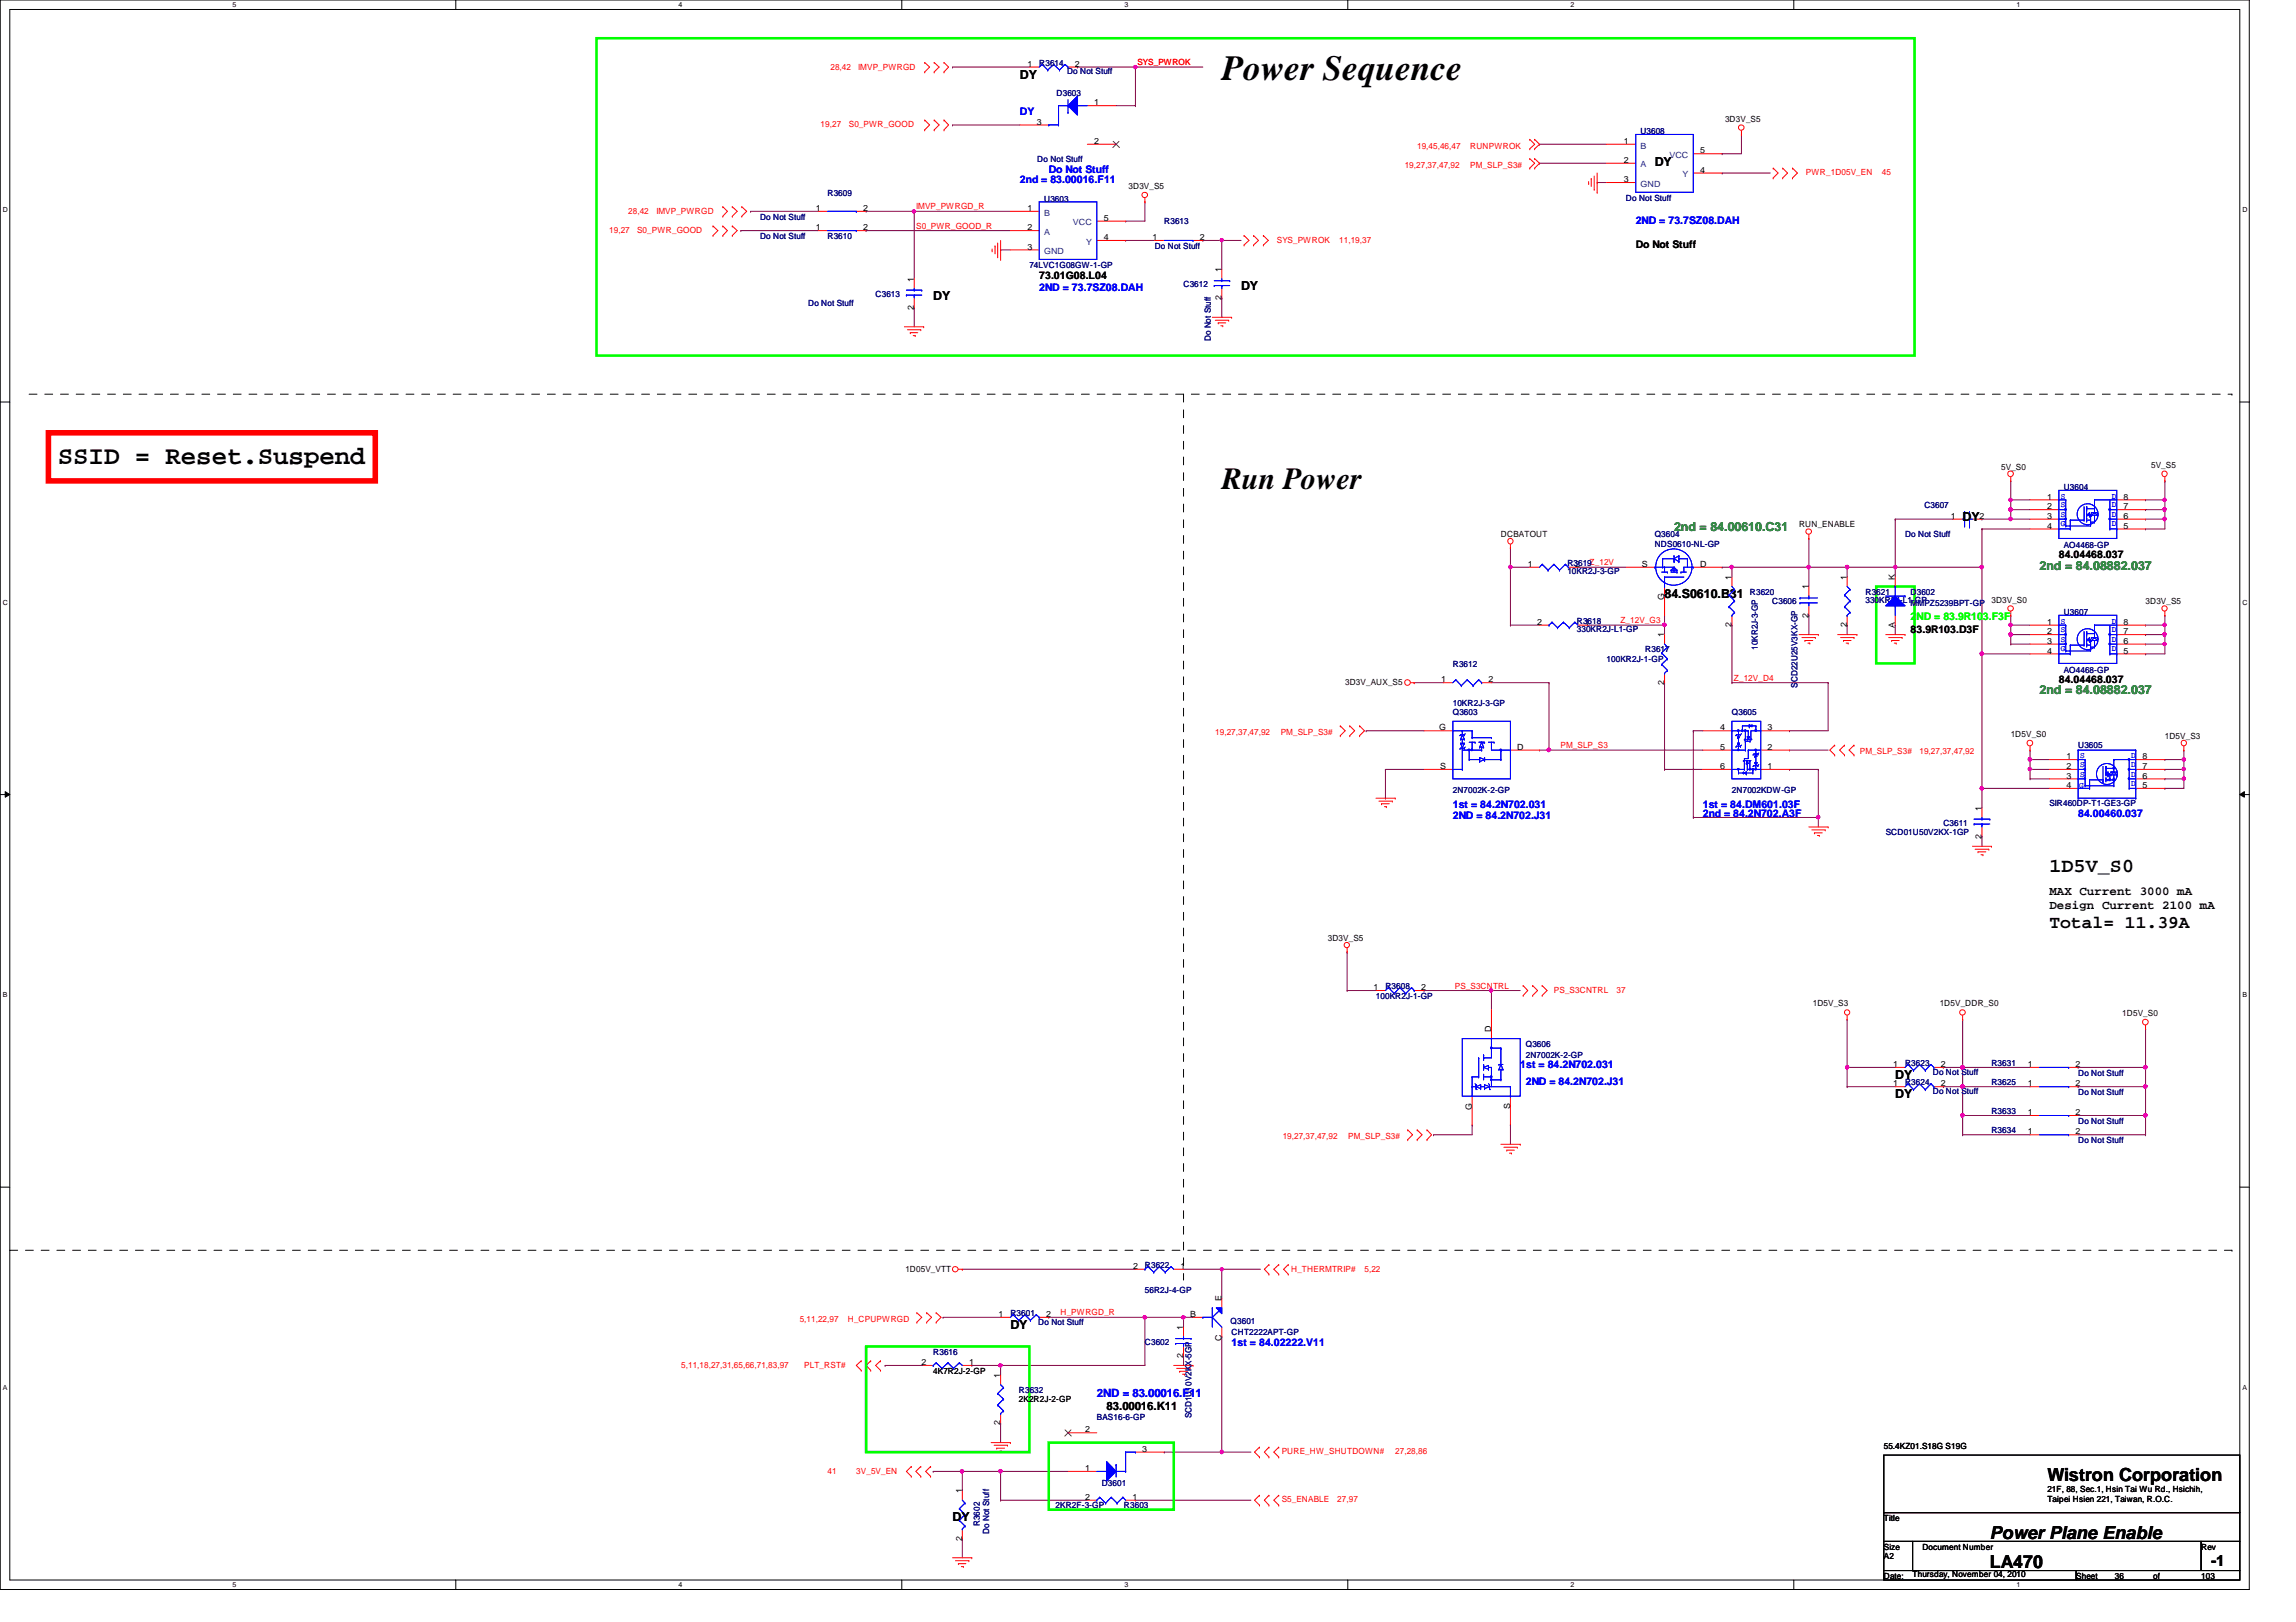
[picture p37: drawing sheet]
<svg xmlns="http://www.w3.org/2000/svg" width="297mm" height="210mm" viewBox="0 0 297 210" stroke-linecap="round" stroke-linejoin="round" font-family="sans-serif">
<defs><g id="words">
<text font-size="4.6" x="158.1" y="10.3">Power Sequence</text>
<text font-size="4" x="158.1" y="63.3">Run Power</text>
<text font-size="3.3" x="7.5" y="60">SSID = Reset.Suspend</text>
<text font-size="2.6" x="265.1" y="112.9">1D5V_S0</text>
<g font-size="2.3">
<text x="265.1" y="120.1">Total= 11.39A</text>
<text x="264.9" y="191.7">Wistron Corporation</text>
<text x="257.4" y="202.9">LA470</text>
<text x="257.4" y="199.2">Power Plane Enable</text>
</g>
<text font-size="2" x="286" y="202.6">-1</text>
<g font-size="1.6">
<text x="131.9" y="10.2">DY</text>
<text x="214.1" y="21.4">DY</text>
<text x="120.7" y="38.9">DY</text>
<text x="160.6" y="37.6">DY</text>
<text x="253.9" y="67.5">DY</text>
<text x="215.3" y="77.4">84.S0610.B31</text>
<text x="265.1" y="115.8">MAX Current 3000 mA</text>
<text x="265.1" y="117.6">Design Current 2100 mA</text>
<text x="245.2" y="142.2">DY</text>
<text x="245.2" y="139.7">DY</text>
<text x="130.7" y="172">DY</text>
<text x="123.2" y="196.9">DY</text>
</g>
<g font-size="1.6" fill="#008000">
<text x="216.6" y="68.7">2nd = 84.00610.C31</text>
<text x="263.9" y="73.7">2nd = 84.08882.037</text>
<text x="263.9" y="89.9">2nd = 84.08882.037</text>
</g>
<text font-size="1.5" fill="#00f" x="141.9" y="180.8">2ND = 83.00016.F11</text>
<text font-size="1.5" x="143.2" y="182.4">83.00016.K11</text>
<g font-size="1.4" fill="#00f">
<text x="131.9" y="14.9">DY</text>
<text x="131.9" y="23.7">2nd = 83.00016.F11</text>
<text x="135.7" y="22.4">Do Not Stuff</text>
<text x="211.6" y="29">2ND = 73.7SZ08.DAH</text>
<text x="134.4" y="37.7">2ND = 73.7SZ08.DAH</text>
<text x="188" y="106">2ND = 84.2N702.J31</text>
<text x="188" y="104.6">1st = 84.2N702.031</text>
<text x="220.3" y="105.8">2nd = 84.2N702.A3F</text>
<text x="220.3" y="104.6">1st = 84.DM601.03F</text>
<text x="268.9" y="105.8">84.00460.037</text>
<text x="196.7" y="138.2">1st = 84.2N702.031</text>
<text x="197.4" y="140.4">2ND = 84.2N702.J31</text>
<text x="159.3" y="174.2">1st = 84.02222.V11</text>
</g>
<g font-size="1.4">
<text x="211.6" y="32.1">Do Not Stuff</text>
<text x="134.4" y="36.1">73.01G08.L04</text>
<text x="266.4" y="72.2">84.04468.037</text>
<text x="247.2" y="81.9">83.9R103.D3F</text>
<text x="266.4" y="88.4">84.04468.037</text>
</g>
<text font-size="1.4" fill="#0f0" x="247.2" y="80.2">2ND = 83.9R103.F3F</text>
<g font-size="1.1" fill="#f00">
<text x="107.4" y="9">28,42</text>
<text x="111" y="9">IMVP_PWRGD</text>
<text x="147.1" y="8.4">SYS_PWROK</text>
<text x="106.2" y="16.5">19,27</text>
<text x="109.8" y="16.5">S0_PWR_GOOD</text>
<text x="181.7" y="21.7">19,27,37,47,92</text>
<text x="183.3" y="19.2">19,45,46,47</text>
<text x="190.2" y="21.7">PM_SLP_S3#</text>
<text x="190.2" y="19.2">RUNPWROK</text>
<text x="233.6" y="22.7">PWR_1D05V_EN</text>
<text x="243.5" y="22.7">45</text>
<text x="81.3" y="27.7">28,42</text>
<text x="84.9" y="27.7">IMVP_PWRGD</text>
<text x="118.5" y="29.6">S0_PWR_GOOD_R</text>
<text x="118.5" y="27.1">IMVP_PWRGD_R</text>
<text x="78.8" y="30.2">19,27</text>
<text x="82.4" y="30.2">S0_PWR_GOOD</text>
<text x="165.2" y="31.4">SYS_PWROK</text>
<text x="173.3" y="31.4">11,19,37</text>
<text x="209.6" y="80.6">Z_12V_G3</text>
<text x="224.3" y="88.1">Z_12V_D4</text>
<text x="157.2" y="95.1">19,27,37,47,92</text>
<text x="165.7" y="95.1">PM_SLP_S3#</text>
<text x="201.9" y="96.8">PM_SLP_S3</text>
<text x="240.6" y="97.6">PM_SLP_S3#</text>
<text x="248.3" y="97.6">19,27,37,47,92</text>
<text x="188.2" y="127.9">PS_S3CNTRL</text>
<text x="201" y="128.5">PS_S3CNTRL</text>
<text x="209.1" y="128.5">37</text>
<text x="165.9" y="147.4">19,27,37,47,92</text>
<text x="174.4" y="147.4">PM_SLP_S3#</text>
<text x="167" y="164.6">H_THERMTRIP#</text>
<text x="176.5" y="164.6">5,22</text>
<text x="103.5" y="171.1">5,11,22,97</text>
<text x="109.7" y="171.1">H_CPUPWRGD</text>
<text x="137.2" y="170.2">H_PWRGD_R</text>
<text x="88.1" y="177">5,11,18,27,31,65,66,71,83,97</text>
<text x="104.1" y="177">PLT_RST#</text>
<text x="107.1" y="190.7">41</text>
<text x="110.8" y="190.7">3V_5V_EN</text>
<text x="165.8" y="188.2">PURE_HW_SHUTDOWN#</text>
<text x="180.5" y="188.2">27,28,86</text>
<text x="165.8" y="194.4">S5_ENABLE</text>
<text x="173" y="194.4">27,97</text>
</g>
<g font-size="1.1">
<text x="132.9" y="8.6">1</text>
<text x="139.1" y="8.6">2</text>
<text x="134.2" y="16.1">3</text>
<text x="141.6" y="13.6">1</text>
<text x="223.2" y="15.7">3D3V_S5</text>
<text x="141.6" y="18.6">2</text>
<text x="210.1" y="18.6">1</text>
<text x="210.1" y="21.1">2</text>
<text x="210.1" y="23.6">3</text>
<text x="220" y="22.4">4</text>
<text x="220" y="19.9">5</text>
<text x="105.5" y="29.8">1</text>
<text x="105.5" y="27.3">1</text>
<text x="111.7" y="29.8">2</text>
<text x="111.7" y="27.3">2</text>
<text x="132.9" y="27.3">1</text>
<text x="132.9" y="29.8">2</text>
<text x="142.8" y="28.6">5</text>
<text x="146" y="24.4">3D3V_S5</text>
<text x="132.9" y="32.3">3</text>
<text x="142.8" y="31.1">4</text>
<text x="149.1" y="31.1">1</text>
<text x="155.2" y="31.1">2</text>
<text x="158" y="35.2" transform="rotate(-90 158 35.2)">1</text>
<text x="118.2" y="40.1" transform="rotate(-90 118.2 40.1)">2</text>
<text x="118.2" y="36.4" transform="rotate(-90 118.2 36.4)">1</text>
<text x="158" y="38.9" transform="rotate(-90 158 38.9)">2</text>
<text x="258.9" y="60.8">5V_S0</text>
<text x="264.8" y="64.6">1</text>
<text x="264.8" y="65.9">2</text>
<text x="274.7" y="65.9">7</text>
<text x="274.7" y="64.6">8</text>
<text x="278.3" y="60.5">5V_S5</text>
<text x="194.2" y="69.5">DCBATOUT</text>
<text x="232.7" y="68.2">RUN_ENABLE</text>
<text x="252.4" y="67.1">1</text>
<text x="256.1" y="67.1">2</text>
<text x="264.8" y="67.1">3</text>
<text x="264.8" y="68.4">4</text>
<text x="274.7" y="68.4">5</text>
<text x="274.7" y="67.1">6</text>
<text x="197.7" y="73.4">1</text>
<text x="203.8" y="73.4">2</text>
<text x="212.4" y="73.4">S</text>
<text x="215.3" y="77.7" transform="rotate(-90 215.3 77.7)">G</text>
<text x="220" y="73.4">D</text>
<text x="224" y="75" transform="rotate(-90 224 75)">1</text>
<text x="234" y="76.2" transform="rotate(-90 234 76.2)">1</text>
<text x="238.9" y="75" transform="rotate(-90 238.9 75)">1</text>
<text x="245.1" y="75" transform="rotate(-90 245.1 75)">K</text>
<text x="257.6" y="78">3D3V_S0</text>
<text x="198.9" y="80.9">2</text>
<text x="205" y="80.9">1</text>
<text x="215.3" y="82.5" transform="rotate(-90 215.3 82.5)">1</text>
<text x="224" y="81.2" transform="rotate(-90 224 81.2)">2</text>
<text x="234" y="79.9" transform="rotate(-90 234 79.9)">2</text>
<text x="238.9" y="81.2" transform="rotate(-90 238.9 81.2)">2</text>
<text x="245.1" y="81.3" transform="rotate(-90 245.1 81.3)">A</text>
<text x="264.8" y="80.9">1</text>
<text x="264.8" y="82.1">2</text>
<text x="264.8" y="83.3">3</text>
<text x="274.7" y="83.3">6</text>
<text x="274.7" y="82.1">7</text>
<text x="274.7" y="80.9">8</text>
<text x="277.6" y="78.2">3D3V_S5</text>
<text x="174" y="88.6">3D3V_AUX_S5</text>
<text x="186.4" y="88.3">1</text>
<text x="192.6" y="88.3">2</text>
<text x="215.3" y="88.6" transform="rotate(-90 215.3 88.6)">2</text>
<text x="264.8" y="84.6">4</text>
<text x="274.7" y="84.6">5</text>
<text x="186.2" y="94.5">G</text>
<text x="222.5" y="94.5">4</text>
<text x="228.7" y="94.5">3</text>
<text x="260.1" y="95.4">1D5V_S0</text>
<text x="280.1" y="95.6">1D5V_S3</text>
<text x="186.3" y="99.5">S</text>
<text x="196.3" y="97">D</text>
<text x="222.5" y="97">5</text>
<text x="222.5" y="99.5">6</text>
<text x="228.7" y="99.5">1</text>
<text x="228.7" y="97">2</text>
<text x="267.3" y="98.3">1</text>
<text x="267.3" y="99.5">2</text>
<text x="267.3" y="100.8">3</text>
<text x="267.3" y="102">4</text>
<text x="277.2" y="102">5</text>
<text x="277.2" y="100.8">6</text>
<text x="277.2" y="99.5">7</text>
<text x="277.2" y="98.3">8</text>
<text x="256.4" y="104.9" transform="rotate(-90 256.4 104.9)">1</text>
<text x="256.4" y="108.5" transform="rotate(-90 256.4 108.5)">2</text>
<text x="171.8" y="121.8">3D3V_S5</text>
<text x="177.7" y="128.1">1</text>
<text x="183.9" y="128.1">2</text>
<text x="234.5" y="130.2">1D5V_S3</text>
<text x="250.9" y="130.2">1D5V_DDR_S0</text>
<text x="274.6" y="131.5">1D5V_S0</text>
<text x="192.9" y="133.5" transform="rotate(-90 192.9 133.5)">D</text>
<text x="190.4" y="143.6" transform="rotate(-90 190.4 143.6)">G</text>
<text x="195.4" y="143.5" transform="rotate(-90 195.4 143.5)">S</text>
<text x="244.9" y="140.6">1</text>
<text x="244.9" y="138.1">1</text>
<text x="251.1" y="140.6">2</text>
<text x="251.1" y="138.1">2</text>
<text x="262.3" y="140.6">1</text>
<text x="262.3" y="138.1">1</text>
<text x="268.5" y="140.6">2</text>
<text x="268.5" y="138.1">2</text>
<text x="262.3" y="146.8">1</text>
<text x="262.3" y="144.3">1</text>
<text x="268.5" y="146.8">2</text>
<text x="268.5" y="144.3">2</text>
<text x="117.1" y="164.6">1D05V_VTT</text>
<text x="146.6" y="164.2">2</text>
<text x="152.7" y="164.2">1</text>
<text x="129.2" y="170.4">1</text>
<text x="135.3" y="170.4">2</text>
<text x="153.1" y="172.1" transform="rotate(-90 153.1 172.1)">1</text>
<text x="154" y="170.4">B</text>
<text x="158" y="173.5" transform="rotate(-90 158 173.5)">C</text>
<text x="158" y="168.4" transform="rotate(-90 158 168.4)">E</text>
<text x="119.2" y="176.7">2</text>
<text x="120.7" y="177.8">4K7R2J-2-GP</text>
<text x="125.4" y="176.7">1</text>
<text x="129.4" y="178.3" transform="rotate(-90 129.4 178.3)">1</text>
<text x="153.1" y="175.8" transform="rotate(-90 153.1 175.8)">2</text>
<text x="129.4" y="184.4" transform="rotate(-90 129.4 184.4)">2</text>
<text x="131.8" y="181.4">2K2R2J-2-GP</text>
<text x="140.4" y="185.4">2</text>
<text x="140.4" y="190.4">1</text>
<text x="147.8" y="187.9">3</text>
<text x="243.7" y="187.5">55.4KZ01.S18G S19G</text>
<text x="124.5" y="193.3" transform="rotate(-90 124.5 193.3)">1</text>
<text x="140.4" y="194.1">2</text>
<text x="146.5" y="194.1">1</text>
<text x="243.7" y="196.8">Title</text>
<text x="264.9" y="193.1">21F, 88, Sec.1, Hsin Tai Wu Rd., Hsichih,</text>
<text x="264.9" y="194.4">Taipei Hsien 221, Taiwan, R.O.C.</text>
<text x="124.5" y="199.4" transform="rotate(-90 124.5 199.4)">2</text>
<text x="243.7" y="200.5">Size</text>
<text x="243.7" y="201.8">A2</text>
<text x="248.7" y="200.5">Document Number</text>
<text x="284.8" y="200.5">Rev</text>
<text x="243.7" y="204.3">Date:</text>
<text x="247.4" y="204">Thursday, November 04, 2010</text>
<text x="268.6" y="204.3">Sheet</text>
<text x="273.6" y="204.3">36</text>
<text x="278.6" y="204.3">of</text>
<text x="284.8" y="204.3">103</text>
</g>
<g font-size="1.1" fill="#000080">
<text x="134.4" y="8.5">R3614</text>
<text x="138" y="9.6">Do Not Stuff</text>
<text x="136.7" y="12.4">D3603</text>
<text x="212.2" y="17.4">U3608</text>
<text x="134.2" y="21">Do Not Stuff</text>
<text x="98.3" y="28.4">Do Not Stuff</text>
<text x="107.1" y="25.3">R3609</text>
<text x="135.1" y="26.1">U3603</text>
<text x="150.6" y="29">R3613</text>
<text x="210.4" y="26">Do Not Stuff</text>
<text x="98.3" y="30.9">Do Not Stuff</text>
<text x="107.1" y="30.9">R3610</text>
<text x="133.2" y="34.6">74LVC1G08GW-1-GP</text>
<text x="149.4" y="32.2">Do Not Stuff</text>
<text x="104.6" y="39.6">Do Not Stuff</text>
<text x="113.3" y="38.4">C3613</text>
<text x="153.1" y="37.1">C3612</text>
<text x="156.6" y="44.2" transform="rotate(-90 156.6 44.2)">Do Not Stuff</text>
<text x="249" y="65.7">C3607</text>
<text x="267" y="63.4">U3604</text>
<text x="214.1" y="69.5">Q3604</text>
<text x="214.1" y="70.7">NDS0610-NL-GP</text>
<text x="246.5" y="69.5">Do Not Stuff</text>
<text x="267" y="70.9">AO4468-GP</text>
<text x="202.8" y="73.2">R3619Z_12V</text>
<text x="202.8" y="74.3">10KR2J-3-GP</text>
<text x="226.4" y="77">R3620</text>
<text x="241.3" y="77">R3621</text>
<text x="247.2" y="77">D3602</text>
<text x="204" y="80.7">R3618</text>
<text x="204" y="81.8">330KR2J-L1-GP</text>
<text x="229.3" y="78.2">C3606</text>
<text x="241.3" y="78.1">330KR2J-L1-GP</text>
<text x="247.2" y="78.4">MMPZ5239BPT-GP</text>
<text x="267" y="79.6">U3607</text>
<text x="188" y="86.3">R3612</text>
<text x="207.9" y="85.7">100KR2J-1-GP</text>
<text x="212.8" y="84.4">R3617</text>
<text x="227.4" y="84.1" transform="rotate(-90 227.4 84.1)">10KR2J-3-GP</text>
<text x="232.5" y="89" transform="rotate(-90 232.5 89)">SCD22U25V3KX-GP</text>
<text x="267" y="87">AO4468-GP</text>
<text x="188" y="91.4">10KR2J-3-GP</text>
<text x="188" y="92.5">Q3603</text>
<text x="224.1" y="92.5">Q3605</text>
<text x="268.9" y="96.9">U3605</text>
<text x="188" y="102.6">2N7002K-2-GP</text>
<text x="224.1" y="102.6">2N7002KDW-GP</text>
<text x="251.4" y="106.8">C3611</text>
<text x="265.1" y="104.4">SIR460DP-T1-GE3-GP</text>
<text x="244" y="108.1">SCD01U50V2KX-1GP</text>
<text x="178" y="129.2">100KR2J-1-GP</text>
<text x="179.2" y="128">R3608</text>
<text x="197.4" y="135.5">Q3606</text>
<text x="197.4" y="136.9">2N7002K-2-GP</text>
<text x="246.5" y="138">R3623</text>
<text x="257.6" y="138">R3631</text>
<text x="246.5" y="140.4">R3624</text>
<text x="250.1" y="141.6">Do Not Stuff</text>
<text x="250.1" y="139.1">Do Not Stuff</text>
<text x="257.6" y="140.4">R3625</text>
<text x="268.9" y="141.7">Do Not Stuff</text>
<text x="268.9" y="139.2">Do Not Stuff</text>
<text x="257.6" y="146.6">R3634</text>
<text x="257.6" y="144.2">R3633</text>
<text x="268.9" y="147.9">Do Not Stuff</text>
<text x="268.9" y="145.4">Do Not Stuff</text>
<text x="148.1" y="164.1">R3622</text>
<text x="148.1" y="167.3">56R2J-4-GP</text>
<text x="130.7" y="170.3">R3601</text>
<text x="134.3" y="171.4">Do Not Stuff</text>
<text x="159.2" y="171.3">Q3601</text>
<text x="159.3" y="172.8">CHT2222APT-GP</text>
<text x="120.7" y="175.3">R3616</text>
<text x="148.1" y="174">C3602</text>
<text x="131.8" y="180.3">R3632</text>
<text x="141.9" y="183.8">BAS16-6-GP</text>
<text x="154.1" y="183.6" transform="rotate(-90 154.1 183.6)">SCD1U10V2KX-5GP</text>
<text x="126.7" y="197.5" transform="rotate(-90 126.7 197.5)">R3602</text>
<text x="136.6" y="195.2">2KR2F-3-GP</text>
<text x="142.5" y="192.3">D3601</text>
<text x="145.4" y="195.2">R3603</text>
<text x="128" y="198.5" transform="rotate(-90 128 198.5)">Do Not Stuff</text>
</g>
<g font-size="1.1" fill="#004080">
<text x="212.3" y="19.2">B</text>
<text x="212.3" y="21.7">A</text>
<text x="216" y="20.4">VCC</text>
<text x="217.7" y="22.9">Y</text>
<text x="135.1" y="27.9">B</text>
<text x="138.8" y="29.2">VCC</text>
<text x="212.3" y="24.2">GND</text>
<text x="135.1" y="30.4">A</text>
<text x="135.1" y="32.9">GND</text>
<text x="140.5" y="31.7">Y</text>
</g>
<g font-size="1.1" fill="#00f">
<text x="266.6" y="64.5">S</text>
<text x="266.6" y="65.6">S</text>
<text x="273.2" y="65.6">D</text>
<text x="273.2" y="64.5">D</text>
<text x="266.6" y="66.9">S</text>
<text x="266.6" y="68.1">G</text>
<text x="273.2" y="68.1">D</text>
<text x="273.2" y="66.9">D</text>
<text x="266.6" y="80.7">S</text>
<text x="266.6" y="81.8">S</text>
<text x="266.6" y="83.1">S</text>
<text x="273.2" y="83.1">D</text>
<text x="273.2" y="81.8">D</text>
<text x="273.2" y="80.7">D</text>
<text x="266.6" y="84.3">G</text>
<text x="273.2" y="84.3">D</text>
<text x="269" y="102">G</text>
<text x="269.1" y="98.1">S</text>
<text x="269.1" y="99.2">S</text>
<text x="269.1" y="100.5">S</text>
<text x="275.7" y="101.7">D</text>
<text x="275.7" y="100.5">D</text>
<text x="275.7" y="99.2">D</text>
<text x="275.7" y="98.1">D</text>
</g>
<g font-size=".9">
<text x="30.1" y=".9">5</text>
<text x="87.8" y=".9">4</text>
<text x="145.5" y=".9">3</text>
<text x="203.2" y=".9">2</text>
<text x="260.9" y=".9">1</text>
<text x=".4" y="27.4">D</text>
<text x="290.1" y="27.4">D</text>
<text x=".4" y="78.2">C</text>
<text x="290.1" y="78.2">C</text>
<text x=".4" y="129">B</text>
<text x="290.1" y="129">B</text>
<text x=".4" y="179.8">A</text>
<text x="290.1" y="179.8">A</text>
<text x="30.1" y="205.4">5</text>
<text x="87.8" y="205.4">4</text>
<text x="145.5" y="205.4">3</text>
<text x="203.2" y="205.4">2</text>
<text x="260.9" y="205.4">1</text>
</g>
</g></defs>
<path d="M0 0h291v205.7h-291zM1.3 1.2h288.5v203.3h-288.5z" fill="none" stroke="#000" stroke-width=".13"/>
<g fill="#fff">
<path d="M30.1 .1h.5v1h-.5z"/>
<path d="M30.1 204.6h.5v1h-.5z"/>
</g>
<path d="M59 0v1.2M59 204.5v1.2" fill="none" stroke="#000" stroke-width=".13"/>
<g fill="#fff">
<path d="M87.8 .1h.5v1h-.5z"/>
<path d="M87.8 204.6h.5v1h-.5z"/>
</g>
<path d="M116.7 0v1.2M116.7 204.5v1.2" fill="none" stroke="#000" stroke-width=".13"/>
<g fill="#fff">
<path d="M145.5 .1h.5v1h-.5z"/>
<path d="M145.5 204.6h.5v1h-.5z"/>
</g>
<path d="M174.4 0v1.2M174.4 204.5v1.2" fill="none" stroke="#000" stroke-width=".13"/>
<g fill="#fff">
<path d="M203.2 .1h.5v1h-.5z"/>
<path d="M203.2 204.6h.5v1h-.5z"/>
</g>
<path d="M232.1 0v1.2M232.1 204.5v1.2" fill="none" stroke="#000" stroke-width=".13"/>
<g fill="#fff">
<path d="M260.9 .1h.5v1h-.5z"/>
<path d="M260.9 204.6h.5v1h-.5z"/>
<path d="M.4 26.6h.6v1h-.6z"/>
<path d="M290.1 26.6h.6v1h-.6z"/>
<path d="M.4 77.4h.6v1h-.6z"/>
<path d="M290.1 77.4h.6v1h-.6z"/>
</g>
<path d="M0 52h1.3M289.8 52h1.2" fill="none" stroke="#000" stroke-width=".13"/>
<g fill="#fff">
<path d="M.4 128.2h.6v1h-.6z"/>
<path d="M290.1 128.2h.6v1h-.6z"/>
</g>
<path d="M0 102.8h1.3M.7 102.4l.6 .4-.6 .4zM289.8 102.8l.6-.4v.8zM289.8 102.8h1.2" fill="none" stroke="#000" stroke-width=".13"/>
<path d="M.7 102.4l.6 .4-.6 .4zM289.8 102.8l.6-.4v.8z" fill="#000"/>
<g fill="#fff">
<path d="M.4 179h.5v1h-.5z"/>
<path d="M290.1 179h.6v1h-.6z"/>
</g>
<path d="M0 153.6h1.3M289.8 153.6h1.2" fill="none" stroke="#000" stroke-width=".13"/>
<g fill="none" stroke="#800040" stroke-width=".13">
<path d="M95.8 29.8h.1M95.8 29.8h10M112.1 29.8h.1M112.1 29.8h18.6M120.7 190.4h.1M120.7 190.4h3.8M124.5 190.4h.1M124.5 190.4v2.5M129.5 194.1h.1M129.5 190.4h.1M129.5 190.4h8.7M129.5 194.1h11.2"/>
<path d="M129.5 190.4v3.7"/>
</g>
<path d="M129.3 190.2h.3l.1 .2-.1 .1-.2 .1-.1-.1z" fill-rule="evenodd" fill="#f0f"/>
<path d="M129.3 190.2h.3l.1 .2-.1 .1-.2 .1-.1-.1z" fill="none" stroke="#f0f" stroke-width=".13"/>
<path d="M158.1 173h.1M158.1 173v14.9M146.9 194.1h.1M146.9 194.1h14.9M150.6 187.9h.1M150.6 187.9h11.2M158.1 187.9h.1" fill="none" stroke="#800040" stroke-width=".13"/>
<path d="M157.9 187.7h.3l.1 .2-.1 .1-.1 .1-.2-.1z" fill-rule="evenodd" fill="#f0f"/>
<path d="M157.9 187.7h.3l.1 .2-.1 .1-.1 .1-.2-.1z" fill="none" stroke="#f0f" stroke-width=".13"/>
<path d="M122 170.5h.1M122 170.5h7.5M153.1 170.5h.1M153.1 170.5h1.2M158.1 164.3h.1M158.1 164.3h5M124.5 190.4h.1M124.5 190.4h5" fill="none" stroke="#800040" stroke-width=".13"/>
<path d="M124.3 190.2h.3l.1 .2-.1 .1-.1 .1-.2-.1z" fill-rule="evenodd" fill="#f0f"/>
<path d="M124.3 190.2h.3l.1 .2-.1 .1-.1 .1-.2-.1z" fill="none" stroke="#f0f" stroke-width=".13"/>
<path d="M153.1 170.5h.1M153.1 170.5v1.2" fill="none" stroke="#800040" stroke-width=".13"/>
<path d="M152.9 170.3h.3l.1 .2-.1 .1-.1 .1-.2-.1z" fill-rule="evenodd" fill="#f0f"/>
<path d="M152.9 170.3h.3l.1 .2-.1 .1-.1 .1-.2-.1z" fill="none" stroke="#f0f" stroke-width=".13"/>
<path d="M148.1 170.5h.1M148.1 170.5h5" fill="none" stroke="#800040" stroke-width=".13"/>
<path d="M147.9 170.3h.4v.2v.1l-.2 .1-.2-.1z" fill-rule="evenodd" fill="#f0f"/>
<path d="M147.9 170.3h.4v.2v.1l-.2 .1-.2-.1z" fill="none" stroke="#f0f" stroke-width=".13"/>
<path d="M153.1 175.5h.1M153.1 175.5v1.2M158.1 164.3h.1M158.1 164.3v3.7" fill="none" stroke="#800040" stroke-width=".13"/>
<path d="M157.9 164.1h.3l.1 .2-.1 .1-.1 .1-.2-.1z" fill-rule="evenodd" fill="#f0f"/>
<path d="M157.9 164.1h.3l.1 .2-.1 .1-.1 .1-.2-.1z" fill="none" stroke="#f0f" stroke-width=".13"/>
<g fill="none" stroke="#800040" stroke-width=".13">
<path d="M260.1 79.6h.1M260.1 79.6v1.3M280.1 62.2h.1M280.1 62.2v2.5M215.3 99.6h.1M215.3 99.6h5M219.1 94.6h.1M219.1 94.6h1.2M219.1 94.6v11.2M224.1 88.3h.1M224.1 88.3h12.4M231.5 99.6h.1"/>
<path d="M231.5 97.1h.1M231.5 99.6h3.7M231.5 97.1h5M235.2 99.6h.1M235.2 99.6v7.4M219.1 105.8h.1M219.1 105.8h16.1M235.2 105.8h.1M124.5 199.1h.1M124.5 199.1v2.5"/>
</g>
<path d="M235 105.6h.4l.1 .1-.1 .2-.2 .1-.2-.1z" fill-rule="evenodd" fill="#f0f"/>
<path d="M235 105.6h.4l.1 .1-.1 .2-.2 .1-.2-.1z" fill="none" stroke="#f0f" stroke-width=".13"/>
<g fill="none" stroke="#800040" stroke-width=".13">
<path d="M195.4 73.4h.1M195.4 70.9h.1M195.4 73.4h2.5M195.4 70.9v2.5M215.3 79.6h.1M215.3 79.6v2.5M256.4 68.5h.1M256.4 68.5h6.2M256.4 68.5v4.9M215.3 80.9h.1M231.5 94.6h.1M236.5 88.3h.1"/>
<path d="M236.5 88.3v6.3h-5"/>
</g>
<path d="M195.3 73.2h.2l.1 .2-.1 .1-.1 .1-.1-.1z" fill-rule="evenodd" fill="#f0f"/>
<path d="M195.3 73.2h.2l.1 .2-.1 .1-.1 .1-.1-.1z" fill="none" stroke="#f0f" stroke-width=".13"/>
<path d="M256.4 67.2h.1M256.4 73.4h.1M256.4 67.2h3.7M256.4 73.4v11.2M256.4 84.6h.1M256.4 84.6h6.2" fill="none" stroke="#800040" stroke-width=".13"/>
<path d="M256.2 84.4h.3l.1 .2-.1 .2h-.1h-.2z" fill-rule="evenodd" fill="#f0f"/>
<path d="M256.2 84.4h.3l.1 .2-.1 .2h-.1h-.2z" fill="none" stroke="#f0f" stroke-width=".13"/>
<path d="M224.1 73.4h.1M224.1 73.4v1.3" fill="none" stroke="#800040" stroke-width=".13"/>
<path d="M223.9 73.2h.3v.2v.1l-.2 .1-.1-.1z" fill-rule="evenodd" fill="#f0f"/>
<path d="M223.9 73.2h.3v.2v.1l-.2 .1-.1-.1z" fill="none" stroke="#f0f" stroke-width=".13"/>
<g fill="none" stroke="#800040" stroke-width=".13">
<path d="M204.1 73.4h.1M204.1 73.4h6.3M222.8 73.4h.1M222.8 73.4h1.3M245.2 73.4h.1M245.2 67.2h.1M245.2 67.2v7.5M205.4 80.9h.1M205.4 80.9h9.9M224.1 80.9h.1M224.1 80.9v7.4M245.2 80.9h.1"/>
<path d="M245.2 80.9v1.2"/>
</g>
<path d="M215.2 80.7h.3l.1 .2-.1 .1-.2 .1-.1-.1z" fill-rule="evenodd" fill="#f0f"/>
<path d="M215.2 80.7h.3l.1 .2-.1 .1-.2 .1-.1-.1z" fill="none" stroke="#f0f" stroke-width=".13"/>
<path d="M224.1 73.4h.1M224.1 73.4h9.9M234 73.4h.1M234 73.4v2.5M239 73.4h.1M239 73.4v1.3" fill="none" stroke="#800040" stroke-width=".13"/>
<path d="M233.8 73.2h.3l.1 .2-.1 .1-.1 .1-.2-.1z" fill-rule="evenodd" fill="#f0f"/>
<path d="M233.8 73.2h.3l.1 .2-.1 .1-.1 .1-.2-.1z" fill="none" stroke="#f0f" stroke-width=".13"/>
<path d="M234 79.6h.1M234 73.4h.1M234 79.6v2.5M234 73.4h5M239 80.9h.1M239 80.9v1.2M260.1 80.9h.1M260.1 80.9h2.5M260.1 80.9v1.2" fill="none" stroke="#800040" stroke-width=".13"/>
<path d="M259.9 80.7h.4v.2v.1l-.2 .1-.2-.1z" fill-rule="evenodd" fill="#f0f"/>
<path d="M259.9 80.7h.4v.2v.1l-.2 .1-.2-.1z" fill="none" stroke="#f0f" stroke-width=".13"/>
<path d="M260.1 82.1h.1M260.1 83.4h.1M260.1 82.1h2.5M260.1 83.4h2.5M260.1 82.1v1.3" fill="none" stroke="#800040" stroke-width=".13"/>
<path d="M259.9 81.9h.4v.2v.2h-.2h-.2z" fill-rule="evenodd" fill="#f0f"/>
<path d="M259.9 81.9h.4v.2v.2h-.2h-.2z" fill="none" stroke="#f0f" stroke-width=".13"/>
<path d="M239 73.4h.1M239 73.4h6.2M245.2 67.2h.1M245.2 67.2h7.5" fill="none" stroke="#800040" stroke-width=".13"/>
<path d="M245 73.2h.3l.1 .2-.1 .1-.1 .1-.2-.1z" fill-rule="evenodd" fill="#f0f"/>
<path d="M245 73.2h.3l.1 .2-.1 .1-.1 .1-.2-.1z" fill="none" stroke="#f0f" stroke-width=".13"/>
<path d="M238.8 73.2h.3l.1 .2-.1 .1-.1 .1-.2-.1z" fill-rule="evenodd" fill="#f0f"/>
<path d="M238.8 73.2h.3l.1 .2-.1 .1-.1 .1-.2-.1z" fill="none" stroke="#f0f" stroke-width=".13"/>
<path d="M280.1 64.7h.1M280.1 64.7v1.3" fill="none" stroke="#800040" stroke-width=".13"/>
<path d="M279.9 64.5h.3v.2v.1l-.2 .1-.1-.1z" fill-rule="evenodd" fill="#f0f"/>
<path d="M279.9 64.5h.3v.2v.1l-.2 .1-.1-.1z" fill="none" stroke="#f0f" stroke-width=".13"/>
<path d="M277.6 68.5h.1M277.6 68.5h2.5M280.1 66h.1M280.1 66v1.2" fill="none" stroke="#800040" stroke-width=".13"/>
<path d="M279.9 65.8h.3v.1v.2l-.2 .1-.1-.1z" fill-rule="evenodd" fill="#f0f"/>
<path d="M279.9 65.8h.3v.1v.2l-.2 .1-.1-.1z" fill="none" stroke="#f0f" stroke-width=".13"/>
<path d="M260.1 64.7h.1M260.1 66h.1M260.1 64.7v2.5M277.6 66h.1M277.6 66h2.5" fill="none" stroke="#800040" stroke-width=".13"/>
<path d="M259.9 67h.4v.1v.2l-.2 .1-.2-.1z" fill-rule="evenodd" fill="#f0f"/>
<path d="M259.9 67h.4v.1v.2l-.2 .1-.2-.1z" fill="none" stroke="#f0f" stroke-width=".13"/>
<path d="M259.9 65.8h.4v.1v.2l-.2 .1-.2-.1z" fill-rule="evenodd" fill="#f0f"/>
<path d="M259.9 65.8h.4v.1v.2l-.2 .1-.2-.1z" fill="none" stroke="#f0f" stroke-width=".13"/>
<path d="M280.1 67.2h.1M280.1 67.2v1.3" fill="none" stroke="#800040" stroke-width=".13"/>
<path d="M279.9 67h.3v.1v.2l-.2 .1-.1-.1z" fill-rule="evenodd" fill="#f0f"/>
<path d="M279.9 67h.3v.1v.2l-.2 .1-.1-.1z" fill="none" stroke="#f0f" stroke-width=".13"/>
<path d="M260.1 66h.1M260.1 67.2h.1M260.1 64.7h.1M260.1 67.2h2.5M260.1 64.7h2.5M260.1 66h2.5M277.6 67.2h.1M277.6 64.7h.1M277.6 67.2h2.5M277.6 64.7h2.5" fill="none" stroke="#800040" stroke-width=".13"/>
<path d="M259.9 64.5h.4v.2v.1l-.2 .1-.2-.1z" fill-rule="evenodd" fill="#f0f"/>
<path d="M259.9 64.5h.4v.2v.1l-.2 .1-.2-.1z" fill="none" stroke="#f0f" stroke-width=".13"/>
<path d="M195.4 73.4h.1M195.4 73.4v7.5M245.2 73.4h.1M245.2 73.4h11.2M195.4 80.9h.1M195.4 80.9h3.8" fill="none" stroke="#800040" stroke-width=".13"/>
<path d="M256.2 73.2h.3l.1 .2-.1 .1-.1 .1-.2-.1z" fill-rule="evenodd" fill="#f0f"/>
<path d="M256.2 73.2h.3l.1 .2-.1 .1-.1 .1-.2-.1z" fill="none" stroke="#f0f" stroke-width=".13"/>
<path d="M280.1 79.6h.1M280.1 79.6v2.5M280.1 80.9h.1" fill="none" stroke="#800040" stroke-width=".13"/>
<path d="M279.9 80.7h.3v.2v.1l-.2 .1-.1-.1z" fill-rule="evenodd" fill="#f0f"/>
<path d="M279.9 80.7h.3v.2v.1l-.2 .1-.1-.1z" fill="none" stroke="#f0f" stroke-width=".13"/>
<path d="M277.6 84.6h.1M277.6 84.6h2.5M280.1 82.1h.1M280.1 82.1v1.3" fill="none" stroke="#800040" stroke-width=".13"/>
<path d="M279.9 81.9h.3v.2v.2h-.2h-.1z" fill-rule="evenodd" fill="#f0f"/>
<path d="M279.9 81.9h.3v.2v.2h-.2h-.1z" fill="none" stroke="#f0f" stroke-width=".13"/>
<path d="M277.6 82.1h.1M277.6 82.1h2.5M280.1 83.4h.1M280.1 83.4v1.2" fill="none" stroke="#800040" stroke-width=".13"/>
<path d="M279.9 83.2h.3v.2v.1l-.2 .1-.1-.1z" fill-rule="evenodd" fill="#f0f"/>
<path d="M279.9 83.2h.3v.2v.1l-.2 .1-.1-.1z" fill="none" stroke="#f0f" stroke-width=".13"/>
<path d="M260.1 62.2h.1M260.1 62.2v2.5M262.6 97.1h.1M262.6 98.3h.1M262.6 97.1v2.5M262.6 98.3h2.5M277.6 83.4h.1M277.6 80.9h.1M277.6 83.4h2.5M277.6 80.9h2.5M256.4 102h.1M256.4 102h8.7" fill="none" stroke="#800040" stroke-width=".13"/>
<path d="M262.4 98.1h.4v.2v.1l-.2 .1-.2-.1z" fill-rule="evenodd" fill="#f0f"/>
<path d="M262.4 98.1h.4v.2v.1l-.2 .1-.2-.1z" fill="none" stroke="#f0f" stroke-width=".13"/>
<path d="M262.6 99.6h.1M262.6 99.6h2.5M262.6 99.6v1.2M262.6 100.8h.1M262.6 100.8h2.5" fill="none" stroke="#800040" stroke-width=".13"/>
<path d="M262.4 99.4h.4v.1v.2h-.2h-.2z" fill-rule="evenodd" fill="#f0f"/>
<path d="M262.4 99.4h.4v.1v.2h-.2h-.2z" fill="none" stroke="#f0f" stroke-width=".13"/>
<path d="M282.5 97.1h.1M282.5 98.3h.1M282.5 97.1v2.5" fill="none" stroke="#800040" stroke-width=".13"/>
<path d="M282.4 98.1h.3v.2v.1l-.2 .1-.1-.1z" fill-rule="evenodd" fill="#f0f"/>
<path d="M282.4 98.1h.3v.2v.1l-.2 .1-.1-.1z" fill="none" stroke="#f0f" stroke-width=".13"/>
<path d="M282.5 99.6h.1M282.5 99.6v1.2M280.1 102h.1M280.1 102h2.4" fill="none" stroke="#800040" stroke-width=".13"/>
<path d="M282.4 99.4h.3v.1v.2h-.2h-.1z" fill-rule="evenodd" fill="#f0f"/>
<path d="M282.4 99.4h.3v.1v.2h-.2h-.1z" fill="none" stroke="#f0f" stroke-width=".13"/>
<path d="M280.1 99.6h.1M280.1 99.6h2.4M282.5 100.8h.1M282.5 100.8v1.2" fill="none" stroke="#800040" stroke-width=".13"/>
<path d="M282.4 100.6h.3v.2v.1l-.2 .1-.1-.1z" fill-rule="evenodd" fill="#f0f"/>
<path d="M282.4 100.6h.3v.2v.1l-.2 .1-.1-.1z" fill="none" stroke="#f0f" stroke-width=".13"/>
<path d="M256.4 84.6h.1M256.4 84.6v19.9M280.1 98.3h.1M280.1 98.3h2.4M256.4 108.2h.1M256.4 102h.1M256.4 108.2v1.3M280.1 100.8h.1M280.1 100.8h2.4" fill="none" stroke="#800040" stroke-width=".13"/>
<path d="M256.2 101.9h.3l.1 .1-.1 .2h-.1h-.2z" fill-rule="evenodd" fill="#f0f"/>
<path d="M256.2 101.9h.3l.1 .1-.1 .2h-.1h-.2z" fill="none" stroke="#f0f" stroke-width=".13"/>
<path d="M253.9 131.9h.1M253.9 131.9v6.2M268.9 138.1h.1M268.9 138.1h8.7M277.6 138.1h.1M277.6 138.1v2.5" fill="none" stroke="#800040" stroke-width=".13"/>
<path d="M277.4 137.9h.3l.1 .2-.1 .2h-.2h-.1z" fill-rule="evenodd" fill="#f0f"/>
<path d="M277.4 137.9h.3l.1 .2-.1 .2h-.2h-.1z" fill="none" stroke="#f0f" stroke-width=".13"/>
<path d="M253.9 138.1h.1M253.9 138.1h8.7M268.9 140.6h.1M268.9 140.6h8.7" fill="none" stroke="#800040" stroke-width=".13"/>
<path d="M253.7 137.9h.3l.1 .2-.1 .2h-.1h-.2z" fill-rule="evenodd" fill="#f0f"/>
<path d="M253.7 137.9h.3l.1 .2-.1 .2h-.1h-.2z" fill="none" stroke="#f0f" stroke-width=".13"/>
<path d="M253.9 140.6h.1M253.9 140.6h8.7" fill="none" stroke="#800040" stroke-width=".13"/>
<path d="M253.7 140.4h.3l.1 .2-.1 .2h-.1h-.2z" fill-rule="evenodd" fill="#f0f"/>
<path d="M253.7 140.4h.3l.1 .2-.1 .2h-.1h-.2z" fill="none" stroke="#f0f" stroke-width=".13"/>
<path d="M251.4 138.1h.1M251.4 138.1h2.5M253.9 138.1h.1M253.9 138.1v2.5h-2.5M251.4 140.6h.1" fill="none" stroke="#800040" stroke-width=".13"/>
<path d="M253.7 137.9h.3l.1 .2-.1 .2h-.1h-.2z" fill-rule="evenodd" fill="#f0f"/>
<path d="M253.7 137.9h.3l.1 .2-.1 .2h-.1h-.2z" fill="none" stroke="#f0f" stroke-width=".13"/>
<path d="M239 138.1h.1M239 131.9h.1M239 138.1h6.2M239 131.9v8.7M239 140.6h.1M239 140.6h6.2" fill="none" stroke="#800040" stroke-width=".13"/>
<path d="M238.8 137.9h.3l.1 .2-.1 .2h-.1h-.2z" fill-rule="evenodd" fill="#f0f"/>
<path d="M238.8 137.9h.3l.1 .2-.1 .2h-.1h-.2z" fill="none" stroke="#f0f" stroke-width=".13"/>
<g fill="none" stroke="#800040" stroke-width=".13">
<path d="M174.3 123.2h.1M174.3 128.2h.1M174.3 128.2h3.7M174.3 123.2v5M184.2 128.2h.1M184.2 128.2h12.5M193 128.2h.1M277.6 133.1h.1M277.6 133.1v5M185.5 146.9h.1M190.5 145.6h.1M190.5 145.6v1.3h-5"/>
<path d="M195.4 145.6h.1M195.4 145.6v2.5M114.5 176.7h.1M114.5 176.7h5M129.5 176.7h.1M148.1 170.5h.1M148.1 170.5v6.2h-18.6"/>
</g>
<path d="M129.3 176.5h.3l.1 .2-.1 .1-.2 .1-.1-.1z" fill-rule="evenodd" fill="#f0f"/>
<path d="M129.3 176.5h.3l.1 .2-.1 .1-.2 .1-.1-.1z" fill="none" stroke="#f0f" stroke-width=".13"/>
<path d="M234 69.7h.1M234 69.7v3.7M200.4 97.1h.1M200.4 97.1h19.9M215.3 88.3h.1M215.3 88.3v11.3M135.7 170.5h.1M135.7 170.5h12.4" fill="none" stroke="#800040" stroke-width=".13"/>
<path d="M200.2 96.9h.3l.1 .1-.1 .2-.1 .1-.2-.1z" fill-rule="evenodd" fill="#f0f"/>
<path d="M200.2 96.9h.3l.1 .1-.1 .2-.1 .1-.2-.1z" fill="none" stroke="#f0f" stroke-width=".13"/>
<g fill="none" stroke="#800040" stroke-width=".13">
<path d="M158.1 31.1h.1M158.1 31.1h2.5M176.7 94.6h.1M176.7 94.6h7.5M179.2 99.6h.1M179.2 99.6h5M179.2 99.6v3.7M183 88.3h.1M183 88.3h3.7M193 88.3h7.4M199.2 97.1h.1M199.2 97.1h1.2"/>
<path d="M200.4 88.3h.1M200.4 97.1h.1M200.4 88.3v8.8M179.2 103.3h.1M124.5 164.3h.1M124.5 164.3h22.4M153.1 164.3h5M158.1 164.3h.1"/>
</g>
<path d="M157.9 30.9h.3l.1 .2-.1 .1-.1 .1-.2-.1z" fill-rule="evenodd" fill="#f0f"/>
<path d="M157.9 30.9h.3l.1 .2-.1 .1-.1 .1-.2-.1z" fill="none" stroke="#f0f" stroke-width=".13"/>
<path d="M123.2 8.7h.1M123.2 8.7h10M146.9 8.7h.1M146.9 8.7h8.7M158.1 38.6h.1M158.1 38.6v2.5" fill="none" stroke="#800040" stroke-width=".13"/>
<path d="M146.7 8.5h.3l.1 .2-.1 .1-.1 .1-.2-.1z" fill-rule="evenodd" fill="#f0f"/>
<path d="M146.7 8.5h.3l.1 .2-.1 .1-.1 .1-.2-.1z" fill="none" stroke="#f0f" stroke-width=".13"/>
<g fill="none" stroke="#800040" stroke-width=".13">
<path d="M97.1 27.3h.1M97.1 27.3h8.7M118.3 27.3h.1M118.3 27.3h12.4M129.5 32.3h.1M129.5 32.3h1.2M145.6 28.6h.1M148.1 26.1h.1M148.1 26.1v2.5h-2.5M158.1 31.1h.1M158.1 31.1v3.7M125.7 176.7h.1"/>
<path d="M125.7 176.7h3.8M129.5 176.7h.1M129.5 176.7v1.3M129.5 184.2h.1M129.5 184.2v2.5"/>
</g>
<path d="M118.1 27.2h.3v.1v.2l-.2 .1-.1-.1z" fill-rule="evenodd" fill="#f0f"/>
<path d="M118.1 27.2h.3v.1v.2l-.2 .1-.1-.1z" fill="none" stroke="#f0f" stroke-width=".13"/>
<g fill="none" stroke="#800040" stroke-width=".13">
<path d="M199.2 18.7h.1M199.2 18.7h8.7M222.8 19.9h.1M225.3 17.4h.1M225.3 17.4v2.5h-2.5M112.1 27.3h.1M112.1 27.3h6.2M118.3 27.3h.1M118.3 39.8h.1M118.3 27.3v8.8M118.3 39.8v2.5M145.6 31.1h.1"/>
<path d="M145.6 31.1h3.8M155.6 31.1h.1M155.6 31.1h2.5M199.2 21.1h.1M199.2 21.1h8.7M206.6 23.6h.1M206.6 23.6h1.3M222.8 22.4h.1M222.8 22.4h6.2M268.9 144.4h8.7M277.6 144.4h.1M277.6 140.6h.1"/>
<path d="M277.6 140.6v3.8"/>
</g>
<path d="M277.4 144.2h.3l.1 .1-.1 .2-.2 .1-.1-.1z" fill-rule="evenodd" fill="#f0f"/>
<path d="M277.4 144.2h.3l.1 .1-.1 .2-.2 .1-.1-.1z" fill="none" stroke="#f0f" stroke-width=".13"/>
<path d="M277.4 140.4h.3l.1 .2-.1 .2h-.2h-.1z" fill-rule="evenodd" fill="#f0f"/>
<path d="M277.4 140.4h.3l.1 .2-.1 .2h-.2h-.1z" fill="none" stroke="#f0f" stroke-width=".13"/>
<path d="M253.9 146.9h.1M253.9 144.4h.1M253.9 146.9h8.7M253.9 144.4v2.5M253.9 144.4h8.7M268.9 146.9h8.7M277.6 146.9h.1M277.6 144.4h.1M277.6 144.4v2.5" fill="none" stroke="#800040" stroke-width=".13"/>
<path d="M253.7 144.2h.3l.1 .1-.1 .2-.1 .1-.2-.1z" fill-rule="evenodd" fill="#f0f"/>
<path d="M253.7 144.2h.3l.1 .1-.1 .2-.1 .1-.2-.1z" fill="none" stroke="#f0f" stroke-width=".13"/>
<path d="M193 128.2h.1M193 128.2v2.5M253.9 140.6h.1M253.9 140.6v3.8" fill="none" stroke="#800040" stroke-width=".13"/>
<path d="M192.8 128h.2l.1 .1-.1 .2-.1 .1-.1-.1z" fill-rule="evenodd" fill="#f0f"/>
<path d="M192.8 128h.2l.1 .1-.1 .2-.1 .1-.1-.1z" fill="none" stroke="#f0f" stroke-width=".13"/>
<path d="M123.2 16.2h.1M123.2 16.2h8.7M139.4 8.7h.1M139.4 8.7h7.5M144.4 13.7h2.5M146.9 13.7h.1M146.9 8.7h.1M146.9 8.7v5" fill="none" stroke="#800040" stroke-width=".13"/>
<g fill="none" stroke="#f00" stroke-width=".13">
<path d="M119.6 9.3h.1M119.6 8.1h.1M119.6 16.8h.1M119.6 15.5h.1M119.6 8.1l.7 .6-.7 .6M119.6 15.5l.7 .7-.7 .6M120.9 8.1h.1M120.9 9.3h.1M120.9 15.5h.1M120.9 16.8h.1M120.9 8.1l.6 .6-.6 .6M120.9 15.5l.6 .7-.6 .6"/>
<path d="M122.1 9.3h.1M122.1 8.1h.1M122.1 16.8h.1M122.1 15.5h.1M122.1 8.1l.6 .6-.6 .6M122.1 15.5l.6 .7-.6 .6M131.9 16.2h3.8M140.7 18.7h3.7M140.7 13.7h3.7M197.9 19.3h.1M197.9 18h.1M197.9 18l.6 .7-.6 .6"/>
<path d="M198.5 18h.1M198.5 19.3h.1M198.5 18l.7 .7-.7 .6M207.9 18.7h3.7M219.1 19.9h3.7M225.3 17.4h.1M225.3 16.9v.5M92.2 30.5h.1M92.2 29.3h.1M92.2 29.3l.7 .5-.7 .7M93.5 28h.1M93.5 26.8h.1"/>
<path d="M93.5 29.3h.1M93.5 30.5h.1M93.5 26.8l.6 .5-.6 .7M93.5 29.3l.6 .5-.6 .7M94.7 26.8h.1M94.7 28h.1M94.7 30.5h.1M94.7 29.3h.1M94.7 26.8l.7 .5-.7 .7M94.7 29.3l.7 .5-.7 .7M96 28h.1M96 26.8h.1"/>
<path d="M96 26.8l.6 .5-.6 .7M128.4 32.5h.1M128.4 32.2v.3M128.7 31.8h.1M128.7 31.8v1.1M129.1 33.2h.1M129.1 31.5v1.7M129.5 33.6h.1M129.5 31.1v2.5M148.1 26.1h.1M148.1 25.6v.5M160.9 31.7h.1"/>
<path d="M160.9 30.5h.1M160.9 30.5l.7 .6-.7 .6M162.2 30.5h.1M162.2 31.7h.1M162.2 30.5l.6 .6-.6 .6M163.4 31.7h.1M163.4 30.5h.1M163.4 30.5l.7 .6-.7 .6M197.9 21.8h.1M197.9 20.5h.1M197.9 20.5l.6 .6-.6 .7M198.5 20.5h.1"/>
<path d="M198.5 21.8h.1M198.5 20.5l.7 .6-.7 .7M205.5 23.7h.1M205.5 23.5v.2M205.9 23.1h.1M205.9 23.1v1M206.2 24.5h.1M206.2 22.8v1.7M206.6 24.9h.1M206.6 22.4v2.5M207.9 21.1h3.7M207.9 23.6h3.7"/>
<path d="M219.1 22.4h3.7M229.4 23h.1M229.4 21.8h.1M229.4 21.8l.6 .6-.6 .6M230.6 21.8h.1M230.6 23h.1M230.6 21.8l.7 .6-.7 .6M231.9 23h.1M231.9 21.8h.1M231.9 21.8l.6 .6-.6 .6M117 42.3h2.5M117.4 42.7h1.7"/>
<path d="M117.8 43.1h.1M117.8 43.1h.9M118.1 43.4h.3M118.4 43.4h.1M119.1 42.7h.1M119.5 42.3h.1M156.8 41.1h2.5M157.2 41.4h1.8M157.6 41.8h.1M157.6 41.8h1M157.9 42.2h.3M158.2 42.2h.1"/>
<path d="M159 41.4h.1M159.3 41.1h.1M195.4 70.9h.1M195.4 70.4v.5M210.4 73.4h3.7M215.3 75.9v3.7M219.1 73.4h3.7M234 69.7h.1M234 69.2v.5M239 74.7v1.2M239 79.6v1.3M260.1 79.6h.1"/>
<path d="M260.1 62.2h.1M260.1 61.7v.5M260.1 79.1v.5M262.6 64.7h3.8M262.6 66h3.8M262.6 67.2h3.8M262.6 68.5h3.8M273.9 64.7h3.7M273.9 66h3.7M273.9 67.2h3.7M273.9 68.5h3.7M280.1 79.6h.1"/>
<path d="M280.1 62.2h.1M280.1 61.7v.5M280.1 79.1v.5M173.4 95.2h.1M173.4 93.9h.1M173.4 93.9l.6 .7-.6 .6M174.6 93.9h.1M174.6 95.2h.1M174.6 93.9l.7 .7-.7 .6M175.9 95.2h.1M175.9 93.9h.1M175.9 93.9l.6 .7-.6 .6"/>
<path d="M182.5 88.3h.5M183 88.3h.1M186.7 88.3h1.3M191.7 88.3h1.3M232.7 82.1h2.5M233.1 82.5h1.8M233.5 82.9h.1M233.5 82.9h1M233.9 83.2h.2M234.1 83.2h.1M234.9 82.5h.1M235.2 82.1h.1"/>
<path d="M237.4 97.7h.1M237.4 96.4h.1M237.4 96.4l-.7 .7 .7 .6M237.7 82.1h2.5M238.1 82.5h1.8M238.5 82.9h.1M238.5 82.9h1M238.6 96.4h.1M238.6 97.7h.1M238.6 96.4l-.6 .7 .6 .6M238.8 83.2h.3M239.1 83.2h.1"/>
<path d="M239.9 82.5h.1M239.9 97.7h.1M239.9 96.4h.1M239.9 96.4l-.7 .7 .7 .6M240.2 82.1h.1M244 82.1h2.5M244.3 82.5h1.8M244.7 82.9h.1M244.7 82.9h1M245.1 83.2h.2M245.3 83.2h.1M246.1 82.5h.1"/>
<path d="M246.5 82.1h.1M262.6 97.1h.1M262.6 96.6v.5M282.5 97.1h.1M282.5 96.6v.5M178 103.3h2.5M178.4 103.7h1.7M178.7 104h.1M178.7 104h1M179.1 104.4h.3M179.4 104.4h.1M180.1 103.7h.1"/>
<path d="M180.5 103.3h.1M234 107h2.5M234.4 107.4h1.7M234.7 107.8h.1M234.7 107.8h1.1M235.1 108.1h.3M235.4 108.1h.1M236.1 107.4h.1M236.5 107h.1M255.2 109.5h2.4M255.5 109.9h1.8M255.9 110.2h.1"/>
<path d="M255.9 110.2h1M256.3 110.6h.2M256.4 104.5v1.3M256.4 107v1.2M256.5 110.6h.1M257.3 109.9h.1M257.6 109.5h.1M174.3 123.2h.1M174.3 122.7v.5M197.1 128.8h.1M197.1 127.6h.1M197.1 127.6l.6 .6-.6 .6"/>
<path d="M198.3 127.6h.1M198.3 128.8h.1M198.3 127.6l.6 .6-.6 .6M199.5 128.8h.1M199.5 127.6h.1M199.5 127.6l.6 .6-.6 .6M239 131.9h.1M239 131.4v.5M253.9 131.9h.1M253.9 131.4v.5M262.6 138.1h1.3M267.6 138.1h1.3"/>
<path d="M277.6 133.1h.1M277.6 132.7v.4M182.1 147.5h.1M182.1 146.2h.1M182.1 146.2l.6 .7-.6 .6M183.3 146.2h.1M183.3 147.5h.1M183.3 146.2l.7 .7-.7 .6M184.6 147.5h.1M184.6 146.2h.1M184.6 146.2l.6 .7-.6 .6M194.2 148.1h2.5"/>
<path d="M194.6 148.5h1.7M194.9 148.8h.1M194.9 148.8h1M195.3 149.2h.2M195.5 149.2h.1M196.3 148.5h.1M196.7 148.1h.1M245.2 140.6h1.3M250.2 140.6h1.2M262.6 140.6h1.3M267.6 140.6h1.3M111.4 177.3h.1"/>
<path d="M111.4 176.1h.1M111.4 176.1l-.6 .6 .6 .6M112.6 176.1h.1M112.6 177.3h.1M112.6 176.1l-.5 .6 .5 .6M113.9 177.3h.1M113.9 176.1h.1M113.9 176.1l-.6 .6 .6 .6M118.6 171.1h.1M118.6 169.9h.1M118.6 169.9l.6 .6-.6 .6M119.9 169.9h.1"/>
<path d="M119.9 171.1h.1M119.9 169.9l.6 .6-.6 .6M121.1 171.1h.1M121.1 169.9h.1M121.1 169.9l.6 .6-.6 .6M124 164.3h.5M124.5 164.3h.1M129.5 178v1.2M129.5 170.5h1.2M134.4 170.5h1.3M151.8 176.7h2.5M152.2 177.1h1.8"/>
<path d="M152.6 177.5h.1M152.6 177.5h1M153 177.8h.2M153.2 177.8h.1M154 177.1h.1M154.3 176.7h.1M164.2 164.9h.1M164.2 163.7h.1M164.2 163.7l-.6 .6 .6 .6M165.4 163.7h.1M165.4 164.9h.1M165.4 163.7l-.6 .6 .6 .6"/>
<path d="M166.7 164.9h.1M166.7 163.7h.1M166.7 163.7l-.6 .6 .6 .6M117.9 191.1h.1M117.9 189.8h.1M117.9 189.8l-.6 .6 .6 .7M119.1 189.8h.1M119.1 191.1h.1M119.1 189.8l-.6 .6 .6 .7M120.4 191.1h.1M120.4 189.8h.1M120.4 189.8l-.6 .6 .6 .7"/>
<path d="M128.2 186.7h2.5M128.6 187h1.7M128.9 187.4h.1M128.9 187.4h1.1M129.3 187.8h.3M129.5 182.9v1.3M129.6 187.8h.1M130.3 187h.1M130.7 186.7h.1M140.7 194.1h1.2M145.6 194.1h1.3M162.9 194.8h.1"/>
<path d="M162.9 193.5h.1M162.9 188.6h.1M162.9 187.3h.1M162.9 193.5l-.6 .6 .6 .7M162.9 187.3l-.6 .6 .6 .7M164.2 193.5h.1M164.2 194.8h.1M164.2 187.3h.1M164.2 188.6h.1M164.2 193.5l-.6 .6 .6 .7M164.2 187.3l-.6 .6 .6 .7M165.4 194.8h.1"/>
<path d="M165.4 193.5h.1M165.4 188.6h.1M165.4 187.3h.1M165.4 193.5l-.6 .6 .6 .7M165.4 187.3l-.6 .6 .6 .7M123.2 201.6h2.5M123.6 202h1.7M124 202.4h.1M124 202.4h1M124.4 202.7h.2M124.6 202.7h.1M125.3 202h.1"/>
<path d="M125.7 201.6h.1"/>
<circle cx="225.3" cy="16.5" r=".36"/>
<circle cx="148.1" cy="25.2" r=".36"/>
<circle cx="195.4" cy="70" r=".35"/>
<circle cx="234" cy="68.8" r=".36"/>
<circle cx="260.1" cy="61.3" r=".37"/>
<circle cx="260.1" cy="78.7" r=".36"/>
<circle cx="280" cy="61.3" r=".35"/>
<circle cx="280" cy="78.7" r=".34"/>
<circle cx="182.1" cy="88.3" r=".37"/>
<circle cx="262.6" cy="96.2" r=".37"/>
<circle cx="282.5" cy="96.2" r=".35"/>
<circle cx="174.2" cy="122.3" r=".34"/>
<circle cx="239" cy="131" r=".34"/>
<circle cx="253.9" cy="131" r=".36"/>
<circle cx="277.5" cy="132.3" r=".37"/>
<circle cx="123.6" cy="164.2" r=".36"/>
</g>
<path d="M243.7 188.3h46.1v7.4h-46.1zM243.7 195.7h46.1v3.8h-46.1zM243.7 199.5h3.7v3.7h-3.7zM247.4 199.5h37.4v3.7h-37.4zM284.8 199.5h5v3.7h-5zM243.7 203.2h24.9v1.3h-24.9zM268.6 203.2h21.2v1.3h-21.2z" fill="none" stroke="#000" stroke-width=".13"/>
<path d="M6.3 56h42.3v6.2h-42.3z" fill="none" stroke="#f00" stroke-width=".72"/>
<path d="M3.8 51h285M153.1 51v114.5M288.8 51h.1M1.3 161.8h287.5M153.1 165.5h.1M288.8 161.8h.1" fill="none" stroke="#000" stroke-width=".13" stroke-dasharray="1 1 1 1 1 1 1 1"/>
<path d="M77.2 5h170.5v41h-170.5zM242.7 75.9h5v10h-5zM112.1 174.2h21.1v13.7h-21.1zM135.7 186.7h16.1v8.7h-16.1z" fill="none" stroke="#0f0" stroke-width=".34"/>
<g fill="none" stroke="#00f" stroke-width=".13">
<path d="M211.6 17.4h7.5v7.5h-7.5zM214.1 73.4h.1M214.1 73.4h2.5M215 74h.7M215.1 72.3h.1M215.1 73.4h.1M215.1 72.3h1.5M215.1 72.3v1.1M215.3 74.7h.1M215.3 75.9h.1M215.3 73.4h.1M215.3 74.7h2.5"/>
<path d="M215.3 73.4v.6M215.3 74.7v1.2M215.7 74h.1M216.2 73.8h.1M216.2 74h.8M216.2 73.8h.8M216.6 73.4h.1M216.6 72.7h.1M216.6 72.3h.1M216.6 71.9h.1M216.6 71.9v.8M216.6 73.4v.6"/>
<path d="M216.6 73.4l-.4 .4M216.6 73.4l.4 .4M216.6 72.3l.6 .4M217 73.8h.1M217 74h.1M217.2 72.3h.1M217.2 72.7h.1M217.2 71.9h.1M217.2 72.3h1.1M217.2 71.9v.8M217.2 71.9l-.6 .4M217.5 74h.1"/>
<path d="M217.5 74h.7M217.8 73.4h.1M217.8 73.4v.6M217.8 73.4h1.3M218.3 72.3h.1M218.3 72.3v1.1M219.1 73.4h.1M238.6 77h.1M238.6 78.5h.1M238.6 77l.7 .8M238.6 78.5l.7 .7M239 79.6h.1"/>
<path d="M239 75.9l.3 .4M239.3 76.3h.1M239.3 77.8h.1M239.3 79.2h.1M239.3 76.3l-.7 .7M239.3 77.8l-.7 .7M239.3 79.2l-.3 .4M266.4 63.5h7.5v6.2h-7.5zM266.4 64.7h.1M266.4 68.5h.1M266.4 67.2h.1M266.4 64.7h.8"/>
<path d="M266.4 68.5h1.4M266.4 67.2h.8M266.4 66h.8M267.1 65.9h.2v.1h-.2zM267.1 67.1h.2v.1h-.2zM267.2 68.1h.1M267.2 64.7h.1M267.2 66h.1M267.2 64.7v3.4M267.8 67.3h.1M267.8 68.5h.1M267.8 67.3h1.8"/>
<path d="M267.8 67.3v1.2M269.6 67.3h.1M269.6 65.6v1.7M270 67.3h.1M270 67.1h.1M270 65.8h.1M270 65.6h.1M270 66.1h.1M270 66.8h.1M270 67.3h.5M270 65.6v.5M270 66.3v.5"/>
<path d="M270 67.1v.5M270 66.6h.5M270 65.8h1M270.1 66.6h.1M270.1 66.6l.2 .2M270.3 66.3h.1M270.3 66.7h.1M270.3 66.8h.1M270.3 66.3l-.2 .3M270.3 66.3v.5M270.5 67.6h.1M270.5 66.6h.1"/>
<path d="M270.5 67.6h.5M270.5 66.6v1.5h-3.3M270.6 66.3h.1M270.6 66.7h.1M270.6 66.3h.8M270.6 66.7h.8M271 67.1h.1M271 67.6h.1M271 64.7h.1M271 66.3h.1M271 64.7v1.6M271 66.7v.9"/>
<path d="M271 64.7h2.9M271 66.3l-.4 .4M271 66.3l.4 .4M271.4 66.3h.1M271.4 66.7h.1M272.9 67.1h.1v.1h-.1zM272.9 65.9h.1v.1h-.1zM273 68.5h.1M273 67.2h.1M273 64.7v3.8M273 68.5h.9M273 67.2h.9"/>
<path d="M273 66h.9M273.9 68.5h.1M273.9 66h.1M188.3 88h.1M188.3 88l-.3 .3M188.3 88l.8 .7M189.1 88.7h.1M189.8 88h.1M189.8 88l-.7 .7M189.8 88l.8 .7M190.6 88.7h.1M191.3 88h.1"/>
<path d="M191.3 88l-.7 .7M191.3 88l.4 .3M191.7 88.3h.1M255.4 106.6h.1M255.4 106h2M255.4 106.6h2M256.4 106h.1M256.4 106.6h.1M256.4 105.8v.2M256.4 106.6v.4M257.4 106h.1M263.9 138.1h3.7"/>
<path d="M267.6 138.1h.1M246.8 140.3h.1M246.8 140.3l-.3 .3M246.8 140.3l.8 .7M247.6 141h.1M248.3 140.3h.1M248.3 140.3l-.7 .7M248.3 140.3l.8 .7M249.1 141h.1M249.8 140.3h.1M249.8 140.3l-.7 .7M249.8 140.3l.4 .3"/>
<path d="M250.2 140.6h.1M263.9 140.6h3.7M267.6 140.6h.1M129.5 179.2l.3 .4M129.8 179.6h.1M129.8 179.6l-.7 .7M131.1 170.1h.1M131.1 170.1l-.4 .4M131.1 170.1l.7 .8M131.8 170.9h.1M132.6 170.1h.1M132.6 170.1l-.8 .8"/>
<path d="M132.6 170.1l.7 .8M133.3 170.9h.1M134.1 170.1h.1M134.1 170.1l-.8 .8M134.1 170.1l.3 .4M134.4 170.5h.1M129.1 180.3h.1M129.1 181.8h.1M129.1 180.3l.7 .8M129.1 181.8l.7 .8M129.5 182.9h.1M129.8 181.1h.1"/>
<path d="M129.8 182.6h.1M129.8 181.1l-.7 .7M129.8 182.6l-.3 .3M141.9 194.1h.1M142.3 193.8h.1M142.3 193.8l.7 .7M142.3 193.8l-.4 .3M143 194.5h.1M143.8 193.8h.1M143.8 193.8l.7 .7M143.8 193.8l-.8 .7M144.5 194.5h.1"/>
<path d="M145.3 193.8h.1M145.3 193.8l.3 .3M145.3 193.8l-.8 .7"/>
<circle cx="216.5" cy="73.4" r="2.36"/>
<circle cx="270.1" cy="66.5" r="1.35"/>
</g>
<path d="M144 18.3l.8 .8M144.8 18.3l-.8 .8" fill="none" stroke="#804000" stroke-width=".13"/>
<path d="M139.4 12.4v2.5l-1.2-1.2z" fill="#00f"/>
<path d="M135.7 16.2h.1M135.7 16.2h1.2M136.9 13.7h.1M136.9 16.2h.1M136.9 13.7h1.3M136.9 13.7v2.5M138.2 14.6h.1M138.2 12.9v1.7M139.4 12.4v2.5l-1.2-1.2zM139.4 13.7h.1M139.4 13.7h1.3" fill="none" stroke="#00f" stroke-width=".13"/>
<path d="M139.4 12.4v2.5l-1.2-1.2z" fill="#00f"/>
<g fill="none" stroke="#00f" stroke-width=".13">
<path d="M135.7 16.2h.1M135.7 16.2h1.2M136.9 13.7h.1M136.9 16.2h.1M136.9 13.7h1.3M136.9 13.7v2.5M138.2 14.6h.1M138.2 12.9v1.7M139.4 12.4v2.5l-1.2-1.2zM139.4 13.7h.1M139.4 13.7h1.3M188 99.6h.1"/>
<path d="M188 94.6h2.5M188 99.6h1.2M189 95.1h.1M189 95.7h.1M189 96.2h.1M189 96.8h.1M189 95.1h.4M189 95.1l-.2 .1M189 95.7h.4M189 96.2l.2 .6M189 96.2h.4M189 96.8l-.2 .1"/>
<path d="M189 96.8h.4M189.2 94.6h.1M189.2 95.1h.1M189.2 96.8h.1M189.2 96.2h.1M189.2 99.6h.1M189.2 94.6v.5M189.2 95.7v.5M189.2 96.8v2.8M189.2 95.1l-.2 .6M189.2 95.1l.2 .6M189.2 97.1h2.5"/>
<path d="M189.4 95.1h.1M189.4 95.7h.1M189.4 96.2h.1M189.4 96.8h.1M189.4 96.2l-.2 .6M189.6 95l-.2 .1M189.6 96.7l-.2 .1M190.5 94.6h.1M190.5 95.5h.1M190.5 94.6v.9M190.5 95.5h2.5M191.7 97.1h.1"/>
<path d="M193 95.5h.1M200.4 80.9h.1M200.8 80.5h.1M200.8 80.5l.7 .7M200.8 80.5l-.4 .4M201.5 81.2h.1M202.3 80.5h.1M202.3 80.5l.7 .7M202.3 80.5l-.8 .7M203 81.2h.1M203.7 80.5h.1M203.7 80.5l.4 .4"/>
<path d="M203.7 80.5l-.7 .7M246.8 137.8h.1M246.8 137.8l-.3 .3M246.8 137.8l.8 .7M247.6 138.5h.1M248.3 137.8h.1M248.3 137.8l-.7 .7M248.3 137.8l.8 .7M249.1 138.5h.1M249.8 137.8h.1M249.8 137.8l-.7 .7M249.8 137.8l.4 .3"/>
<path d="M250.2 138.1h.1M263.9 146.9h3.7M267.6 146.9h.1M152.1 173.9h.1M152.1 173.2h2M152.1 173.9h2M153.1 173.2h.1M153.1 173.9h.1M153.1 173v.2M153.1 173.9v.3M154.1 173.2h.1"/>
</g>
<path d="M184.2 94.6h3.8M184.2 99.6h3.8M195.4 97.1h3.8M199.2 80.9h1.2M204.1 80.9h1.3M245.2 138.1h1.3M250.2 138.1h1.2M262.6 146.9h1.3M267.6 146.9h1.3M153.1 171.7v1.3M153.1 174.2v1.3" fill="none" stroke="#f00" stroke-width=".13"/>
<path d="M190.4 97h.1v.1h-.1z" fill-rule="evenodd" fill="#00f"/>
<path d="M190.1 96.1h.7M190.4 97h.1v.1h-.1zM190.5 96.1h.1M190.5 96.1v1M190.8 96.1h.1" fill="none" stroke="#00f" stroke-width=".13"/>
<path d="M190 97h.1v.1h-.1z" fill-rule="evenodd" fill="#00f"/>
<g fill="none" stroke="#00f" stroke-width=".13">
<path d="M190 97h.1v.1h-.1zM190.1 98.3h.1M190.1 97.2v1.1M190.1 98.3h1.3M191.3 96.1h.8M191.4 96.7h.1M191.4 98.3h.1M191.4 98.6h.1M191.4 98h.1M191.4 98v.6M191.4 98l.7 .3M191.7 96.7h.1"/>
<path d="M191.7 96.1h.1M191.7 96.7v.4M191.7 96.1l.2 .6M191.7 96.1l-.3 .6M191.9 96.1h.1M192.1 96.1h.1M192.1 98.3h.1M192.1 98h.1M192.1 98.3h2.1M192.1 98.3l-.7 .3M192.1 98v.6M192.6 96.1h.7"/>
<path d="M193 96.1h.1M193 96.1v1h2.4M193.3 96.1h.1M194.2 98.3h.1M194.2 97.1h.1M194.2 97.1v1.2M195.4 97.1h.1"/>
</g>
<path d="M194.1 97h.1v.1h-.1z" fill-rule="evenodd" fill="#00f"/>
<g fill="none" stroke="#00f" stroke-width=".13">
<path d="M188 93.3h7.4v7.5h-7.4zM188 99.6h.1M188 94.6h2.5M188 99.6h1.2M189 95.1h.1M189 95.7h.1M189 96.2h.1M189 96.8h.1M189 95.1h.4M189 95.1l-.2 .1M189 95.7h.4M189 96.2l.2 .6"/>
<path d="M189 96.2h.4M189 96.8l-.2 .1M189 96.8h.4M189.2 94.6h.1M189.2 95.1h.1M189.2 96.8h.1M189.2 96.2h.1M189.2 99.6h.1M189.2 94.6v.5M189.2 95.7v.5M189.2 96.8v2.8M189.2 95.1l-.2 .6"/>
<path d="M189.2 95.1l.2 .6M189.2 97.1h2.5M189.4 95.1h.1M189.4 95.7h.1M189.4 96.2h.1M189.4 96.8h.1M189.4 96.2l-.2 .6M189.6 95l-.2 .1M189.6 96.7l-.2 .1M190.5 94.6h.1M190.5 95.5h.1M190.5 94.6v.9"/>
<path d="M190.5 95.5h2.5M191.4 96.7h.5M191.7 97.1h.1M191.9 96.7h.1M193 95.5h.1M194.1 97h.1v.1h-.1z"/>
</g>
<path d="M190.4 97h.1v.1h-.1z" fill-rule="evenodd" fill="#00f"/>
<path d="M190.1 96.1h.7M190.4 97h.1v.1h-.1zM190.5 96.1h.1M190.5 96.1v1M190.8 96.1h.1" fill="none" stroke="#00f" stroke-width=".13"/>
<path d="M190 97h.1v.1h-.1z" fill-rule="evenodd" fill="#00f"/>
<g fill="none" stroke="#00f" stroke-width=".13">
<path d="M190 97h.1v.1h-.1zM190.1 98.3h.1M190.1 97.2v1.1M190.1 98.3h1.3M191.3 96.1h.8M191.4 96.7h.1M191.4 98.3h.1M191.4 98.6h.1M191.4 98h.1M191.4 98v.6M191.4 98l.7 .3M191.7 96.7h.1"/>
<path d="M191.7 96.1h.1M191.7 96.7v.4M191.7 96.1l.2 .6M191.7 96.1l-.3 .6M191.9 96.1h.1M192.1 96.1h.1M192.1 98.3h.1M192.1 98h.1M192.1 98.3h2.1M192.1 98.3l-.7 .3M192.1 98v.6M192.6 96.1h.7"/>
<path d="M193 96.1h.1M193 96.1v1h2.4M193.3 96.1h.1M194.2 98.3h.1M194.2 97.1h.1M194.2 97.1v1.2M195.4 97.1h.1"/>
</g>
<path d="M194.1 97h.1v.1h-.1z" fill-rule="evenodd" fill="#00f"/>
<g fill="none" stroke="#00f" stroke-width=".13">
<path d="M134.8 8.3h.1M134.8 8.3l-.4 .4M134.8 8.3l.7 .8M135.5 9.1h.1M136.3 8.3h.1M136.3 8.3l-.8 .8M136.3 8.3l.8 .8M137.1 9.1h.1M137.8 8.3h.1M137.8 8.3l-.7 .8M137.8 8.3l.4 .4M138.2 8.7h.1"/>
<path d="M107.1 29.8h3.7M110.8 29.8h.1M157.1 37h.1M157.1 36.3h2M157.1 37h2M158.1 36.3h.1M158.1 37h.1M158.1 36.1v.2M158.1 37v.3M159.1 36.3h.1M223.7 77h.1M223.7 78.5h.1"/>
<path d="M223.7 77l.7 .8M223.7 78.5l.7 .7M224.1 79.6h.1M224.1 75.9l.3 .4M224.4 76.3h.1M224.4 77.8h.1M224.4 79.2h.1M224.4 76.3l-.7 .7M224.4 77.8l-.7 .7M224.4 79.2l-.3 .4M253.9 67.2h.3M254.2 67.2h.1"/>
<path d="M254.2 66.2h.1M254.2 66.2v2M254.8 67.2h.1M254.8 68.2h.1M254.8 67.2h.4M254.8 66.2v2M188 93.3h7.4v7.5h-7.4zM191.4 96.7h.5M191.9 96.7h.1M194.1 97h.1v.1h-.1zM215 84.5h.1M215 86h.1"/>
<path d="M215 84.5l.7 .8M215 86l.7 .7M215.3 87.1h.1M215.3 83.4l.4 .3M215.7 83.7h.1M215.7 85.3h.1M215.7 86.7h.1M215.7 83.7l-.7 .8M215.7 85.3l-.7 .7M215.7 86.7l-.4 .4M224.1 94.6h.1M224.1 99.6h1.6"/>
<path d="M224.1 97.1h1.7M224.1 94.6h2.1M224.7 95.1h.1M224.7 96.6h.1M224.7 95.1h.5M224.7 96.6h.5M224.7 95.1l-.2 .1M224.7 96.6l-.2 .1M224.8 95.5h.1M224.8 96.2h.1M224.8 96.2h.2M224.8 96.2l.1 .4"/>
<path d="M224.9 95.1h.1M224.9 94.6h.1M224.9 96.6h.1M224.9 95.2h.1M224.9 94.6v.5M224.9 95.2v1.9M224.9 99.6v.4M224.9 95.1l.1 .4h-.2M224.9 95.1l-.1 .4M225 96.2h.1M225 96.2l-.1 .4M225.2 95.1h.1"/>
<path d="M225.2 96.6h.1M225.3 96.4l-.1 .2M225.3 95l-.1 .1M225.4 93.9h.1M225.4 94.6h.1M225.4 93.9h1.8M225.4 93.9v.7M225.5 99.9h.1M225.5 98.4h.1M225.5 99.9v.3M225.5 98.4h.3M225.7 99.6h.1"/>
<path d="M225.7 98.4h.1M225.7 98.2h.1M225.7 95.7h.1M225.7 98.4v1.2M225.7 95.7h.2M225.8 97.1h.1M225.8 95.9h.1M225.8 95.7h.1M225.8 94.6v1.1M225.8 95.9v1.2M225.8 95.9h.6M225.9 98.8h.1"/>
<path d="M225.9 98.4h.1M225.9 99.9h.1M225.9 98.4h.3M225.9 99.9v.3M225.9 99.9l-.4 .1 .4 .2M226.1 99.6h.1M226.1 95.3h.1M226.1 98.4h.1M226.1 95.7h.1M226.1 99.6h1.7M226.1 95.3h.2M226.1 95.3l.1 .4"/>
<path d="M226.1 98.4v1.2M226.1 98.4l.1 .4h-.3M226.1 98.4l-.2 .4M226.1 95.7h.2M226.2 97.1h.1M226.2 94.6h.1M226.2 97.1v1.1h-.5M226.2 94.6v1.1M226.2 97.1h1.6M226.3 93.8h.1M226.3 94.1h.1M226.3 95.3h.1"/>
<path d="M226.3 98.4h.1M226.3 93.8l.3 .1-.3 .2M226.3 93.8v.3M226.3 95.3l-.1 .4M226.3 98.4h.2M226.4 98.4h.1M226.4 95.9h.1M226.4 95.7h.1M226.4 98.4v1.2M226.4 95.7h.2M226.5 95.7h.1M226.6 93.8h.1"/>
<path d="M226.6 93.8v.3M226.9 99.1h.1M226.9 97.6h.1M226.9 97.6h.5M226.9 99.1h.5M226.9 99.1l-.1 .1M226.9 97.6l-.1 .1M227 98.7h.1M227 97.9h.1M227 98.7l.2 .4M227 98.7h.3M227.2 93.9h.1"/>
<path d="M227.2 97.1h.1M227.2 97.6h.1M227.2 99.1h.1M227.2 97.7h.1M227.2 93.9v.7M227.2 97.1v.5M227.2 97.7v1.9M227.2 97.6l.1 .3h-.3M227.2 97.6l-.2 .3M227.3 98.7h.1M227.3 98.7l-.1 .4M227.4 97.6h.1"/>
<path d="M227.4 99.1h.1M227.5 97.5l-.1 .1M227.5 98.9l-.1 .2M227.8 94.6h.1M227.8 94.6h-1.3v1.1M224.9 100h.1M224.9 100h1.9M225.9 100.2h.1M226.8 100h.1"/>
</g>
<g fill="none" stroke="#f00" stroke-width=".13">
<path d="M133.2 8.7h1.2M138.2 8.7h1.2M105.8 29.8h1.3M110.8 29.8h1.3M158.1 34.8v1.3M158.1 37.3v1.3M224.1 74.7v1.2M224.1 79.6v1.3M252.7 67.2h1.2M255.2 67.2h1.2M215.3 82.1v1.3M215.3 87.1v1.2"/>
<path d="M220.3 99.6h3.8M220.3 97.1h3.8M220.3 94.6h3.8M227.8 99.6h3.7M227.8 97.1h3.7M227.8 94.6h3.7"/>
</g>
<path d="M227.1 99.5h.1v.1h-.1z" fill-rule="evenodd" fill="#00f"/>
<path d="M227.1 99.5h.1v.1h-.1z" fill="none" stroke="#00f" stroke-width=".13"/>
<path d="M226.3 99.5h.2l-.1 .2z" fill-rule="evenodd" fill="#00f"/>
<path d="M226.3 99.5h.2l-.1 .2z" fill="none" stroke="#00f" stroke-width=".13"/>
<path d="M224.8 99.5h.2v.1h-.2z" fill-rule="evenodd" fill="#00f"/>
<path d="M224.8 99.5h.2v.1h-.2z" fill="none" stroke="#00f" stroke-width=".13"/>
<path d="M227.1 94.5h.1v.1h-.1z" fill-rule="evenodd" fill="#00f"/>
<path d="M227.1 94.5h.1v.1h-.1z" fill="none" stroke="#00f" stroke-width=".13"/>
<path d="M225.7 94.5h.1v.1h-.1z" fill-rule="evenodd" fill="#00f"/>
<path d="M225.7 94.5h.1v.1h-.1z" fill="none" stroke="#00f" stroke-width=".13"/>
<path d="M225.3 94.5h.2v.1h-.2z" fill-rule="evenodd" fill="#00f"/>
<path d="M225.3 94.5h.2v.1h-.2z" fill="none" stroke="#00f" stroke-width=".13"/>
<path d="M224.8 94.5h.2v.1h-.2z" fill-rule="evenodd" fill="#00f"/>
<path d="M224.8 94.5h.2v.1h-.2z" fill="none" stroke="#00f" stroke-width=".13"/>
<path d="M226.7 99.5h.1v.1h-.1z" fill-rule="evenodd" fill="#00f"/>
<path d="M226.7 99.5h.1v.1h-.1zM226.8 99.6h.1M226.8 99.6v.4" fill="none" stroke="#00f" stroke-width=".13"/>
<path d="M224.8 97h.2v.1h-.2z" fill-rule="evenodd" fill="#00f"/>
<path d="M224.8 97h.2v.1h-.2z" fill="none" stroke="#00f" stroke-width=".13"/>
<path d="M227.1 97h.1v.1h-.1z" fill-rule="evenodd" fill="#00f"/>
<g fill="none" stroke="#00f" stroke-width=".13">
<path d="M224.1 93.3h3.7v7.5h-3.7zM224.1 94.6h.1M224.1 99.6h1.6M224.1 97.1h1.7M224.1 94.6h2.1M224.7 95.1h.1M224.7 96.6h.1M224.7 95.1h.5M224.7 96.6h.5M224.7 95.1l-.2 .1M224.7 96.6l-.2 .1M224.8 95.5h.1"/>
<path d="M224.8 96.2h.1M224.8 96.2h.2M224.8 96.2l.1 .4M224.9 95.1h.1M224.9 94.6h.1M224.9 96.6h.1M224.9 95.2h.1M224.9 94.6v.5M224.9 95.2v1.9M224.9 99.6v.4M224.9 95.1l.1 .4h-.2M224.9 95.1l-.1 .4"/>
<path d="M225 96.2h.1M225 96.2l-.1 .4M225.2 95.1h.1M225.2 96.6h.1M225.3 96.4l-.1 .2M225.3 95l-.1 .1M225.4 93.9h.1M225.4 94.6h.1M225.4 93.9h1.8M225.4 93.9v.7M225.5 99.9h.1M225.5 98.4h.1"/>
<path d="M225.5 99.9v.3M225.5 98.4h.3M225.7 99.6h.1M225.7 98.4h.1M225.7 98.2h.1M225.7 95.7h.1M225.7 98.4v1.2M225.7 95.7h.2M225.8 97.1h.1M225.8 95.9h.1M225.8 95.7h.1M225.8 94.6v1.1"/>
<path d="M225.8 95.9v1.2M225.8 95.9h.6M225.9 98.8h.1M225.9 98.4h.1M225.9 99.9h.1M225.9 98.4h.3M225.9 99.9v.3M225.9 99.9l-.4 .1 .4 .2M226.1 99.6h.1M226.1 95.3h.1M226.1 98.4h.1M226.1 95.7h.1"/>
<path d="M226.1 99.6h1.7M226.1 95.3h.2M226.1 95.3l.1 .4M226.1 98.4v1.2M226.1 98.4l.1 .4h-.3M226.1 98.4l-.2 .4M226.1 95.7h.2M226.2 97.1h.1M226.2 94.6h.1M226.2 97.1v1.1h-.5M226.2 94.6v1.1M226.2 97.1h1.6"/>
<path d="M226.3 93.8h.1M226.3 94.1h.1M226.3 95.3h.1M226.3 98.4h.1M226.3 93.8l.3 .1-.3 .2M226.3 93.8v.3M226.3 95.3l-.1 .4M226.3 98.4h.2M226.4 98.4h.1M226.4 95.9h.1M226.4 95.7h.1M226.4 98.4v1.2"/>
<path d="M226.4 95.7h.2M226.5 95.7h.1M226.6 93.8h.1M226.6 93.8v.3M226.9 99.1h.1M226.9 97.6h.1M226.9 97.6h.5M226.9 99.1h.5M226.9 99.1l-.1 .1M226.9 97.6l-.1 .1M227 98.7h.1M227 97.9h.1"/>
<path d="M227 98.7l.2 .4M227 98.7h.3M227.1 97h.1v.1h-.1zM227.2 93.9h.1M227.2 97.1h.1M227.2 97.6h.1M227.2 99.1h.1M227.2 97.7h.1M227.2 93.9v.7M227.2 97.1v.5M227.2 97.7v1.9M227.2 97.6l.1 .3h-.3"/>
<path d="M227.2 97.6l-.2 .3M227.3 98.7h.1M227.3 98.7l-.1 .4M227.4 97.6h.1M227.4 99.1h.1M227.5 97.5l-.1 .1M227.5 98.9l-.1 .2M227.8 94.6h.1M227.8 94.6h-1.3v1.1M224.9 100h.1M224.9 100h1.9M225.9 100.2h.1"/>
<path d="M226.8 100h.1"/>
</g>
<path d="M227.1 99.5h.1v.1h-.1z" fill-rule="evenodd" fill="#00f"/>
<path d="M227.1 99.5h.1v.1h-.1z" fill="none" stroke="#00f" stroke-width=".13"/>
<path d="M226.3 99.5h.2l-.1 .2z" fill-rule="evenodd" fill="#00f"/>
<path d="M226.3 99.5h.2l-.1 .2z" fill="none" stroke="#00f" stroke-width=".13"/>
<path d="M224.8 99.5h.2v.1h-.2z" fill-rule="evenodd" fill="#00f"/>
<path d="M224.8 99.5h.2v.1h-.2z" fill="none" stroke="#00f" stroke-width=".13"/>
<path d="M227.1 94.5h.1v.1h-.1z" fill-rule="evenodd" fill="#00f"/>
<path d="M227.1 94.5h.1v.1h-.1z" fill="none" stroke="#00f" stroke-width=".13"/>
<path d="M225.7 94.5h.1v.1h-.1z" fill-rule="evenodd" fill="#00f"/>
<path d="M225.7 94.5h.1v.1h-.1z" fill="none" stroke="#00f" stroke-width=".13"/>
<path d="M225.3 94.5h.2v.1h-.2z" fill-rule="evenodd" fill="#00f"/>
<path d="M225.3 94.5h.2v.1h-.2z" fill="none" stroke="#00f" stroke-width=".13"/>
<path d="M224.8 94.5h.2v.1h-.2z" fill-rule="evenodd" fill="#00f"/>
<path d="M224.8 94.5h.2v.1h-.2z" fill="none" stroke="#00f" stroke-width=".13"/>
<path d="M226.7 99.5h.1v.1h-.1z" fill-rule="evenodd" fill="#00f"/>
<path d="M226.7 99.5h.1v.1h-.1zM226.8 99.6h.1M226.8 99.6v.4" fill="none" stroke="#00f" stroke-width=".13"/>
<path d="M224.8 97h.2v.1h-.2z" fill-rule="evenodd" fill="#00f"/>
<path d="M224.8 97h.2v.1h-.2z" fill="none" stroke="#00f" stroke-width=".13"/>
<path d="M227.1 97h.1v.1h-.1z" fill-rule="evenodd" fill="#00f"/>
<g fill="none" stroke="#00f" stroke-width=".13">
<path d="M224.1 93.3h3.7v7.5h-3.7zM227.1 97h.1v.1h-.1zM190.5 139.4h.1M190.5 139.4v2.5M190.5 139.4h.8M191.3 139.4h.1M191.3 136.9h.1M191.3 136.9v2.5M193 138.1h.1M193 138.1v2.5M190.5 140.6h.1M190.5 140.6h.5"/>
<path d="M190.8 140.3l.2 .1M191 140.4h.1M191 140.9h.1M191 140.6h.1M191 140.4v.5M191 140.9l.1 .1M191 140.6l.6 .3M191.6 140.9h.1M191.6 140.4h.1M191.6 140.6h.5M191.6 140.4v.5M191.6 140.4l-.6 .2"/>
<path d="M192.1 140.9h.1M192.1 140.4h.1M192.1 140.6h.1M192.1 140.4v.5M192.1 140.4l.6 .2M192.6 140.3l.1 .1M192.7 140.6h.1M192.7 140.9h.1M192.7 140.4h.1M192.7 140.6h2.7M192.7 140.6l-.6 .3M192.7 140.9l.1 .1"/>
<path d="M192.7 140.4v.5M195.4 140.6h.1M195.4 141.9h.1M195.4 140.6v1.3"/>
</g>
<path d="M193 130.7v3.7M190.5 141.9v3.7M195.4 141.9v3.7" fill="none" stroke="#f00" stroke-width=".13"/>
<path d="M192.9 139.3h.1v.1h-.1z" fill-rule="evenodd" fill="#00f"/>
<path d="M191.9 139.4h.1M191.9 139h.1M191.9 139.4h1.1M191.9 139v.7M192.9 139.3h.1v.1h-.1z" fill="none" stroke="#00f" stroke-width=".13"/>
<path d="M192.9 139.6h.1v.2h-.1z" fill-rule="evenodd" fill="#00f"/>
<g fill="none" stroke="#00f" stroke-width=".13">
<path d="M191.9 137.8h.1M191.9 137.9h.1M191.9 138.1h.1M191.9 136.9h.1M191.9 136.5h.1M191.9 136.5v.7M191.9 137.8v.7M191.9 138.1l.7 .3M192.6 138.1h.1M192.6 138.4h.1M192.6 138.1h.4M192.6 137.9l-.7 .2"/>
<path d="M192.9 139.6h.1v.2h-.1zM193 134.4h.1M193 135.6h.1M193 134.4v2.5h-1.1M193 135.6h1.2M193.1 139.7h1.1M193.9 138.4h.1M193.9 137.8h.1M193.9 138.4h.5M193.9 137.8h.5M194.2 139.7h.1M194.2 138.4h.1"/>
<path d="M194.2 137.8h.1M194.2 135.6h.1M194.2 135.6v2.2M194.2 138.4v1.3M194.2 137.8l.2 .6M194.2 137.8l-.3 .6M194.4 138.4h.1"/>
</g>
<path d="M192.9 135.5h.1v.2h-.1z" fill-rule="evenodd" fill="#00f"/>
<g fill="none" stroke="#00f" stroke-width=".13">
<path d="M189.2 134.4h7.5v7.5h-7.5zM190.5 139.4h.1M190.5 139.4v2.5M190.5 139.4h.8M191.3 139.4h.1M191.3 136.9h.1M191.3 136.9v2.5M192.6 137.9h.1M192.6 137.9v.5M192.9 135.5h.1v.2h-.1zM193 138.1h.1M193 138.1v2.5"/>
<path d="M190.5 140.6h.1M190.5 140.6h.5M190.8 140.3l.2 .1M191 140.4h.1M191 140.9h.1M191 140.6h.1M191 140.4v.5M191 140.9l.1 .1M191 140.6l.6 .3M191.6 140.9h.1M191.6 140.4h.1M191.6 140.6h.5"/>
<path d="M191.6 140.4v.5M191.6 140.4l-.6 .2M192.1 140.9h.1M192.1 140.4h.1M192.1 140.6h.1M192.1 140.4v.5M192.1 140.4l.6 .2M192.6 140.3l.1 .1M192.7 140.6h.1M192.7 140.9h.1M192.7 140.4h.1M192.7 140.6h2.7"/>
<path d="M192.7 140.6l-.6 .3M192.7 140.9l.1 .1M192.7 140.4v.5M195.4 140.6h.1M195.4 141.9h.1M195.4 140.6v1.3"/>
</g>
<path d="M192.9 139.3h.1v.1h-.1z" fill-rule="evenodd" fill="#00f"/>
<path d="M191.9 139.4h.1M191.9 139h.1M191.9 139.4h1.1M191.9 139v.7M192.9 139.3h.1v.1h-.1z" fill="none" stroke="#00f" stroke-width=".13"/>
<path d="M192.9 139.6h.1v.2h-.1z" fill-rule="evenodd" fill="#00f"/>
<g fill="none" stroke="#00f" stroke-width=".13">
<path d="M191.9 137.8h.1M191.9 137.9h.1M191.9 138.1h.1M191.9 136.9h.1M191.9 136.5h.1M191.9 136.5v.7M191.9 137.8v.7M191.9 138.1l.7 .3M192.6 138.1h.1M192.6 138.4h.1M192.6 138.1h.4M192.6 137.9l-.7 .2"/>
<path d="M192.9 139.6h.1v.2h-.1zM193 134.4h.1M193 135.6h.1M193 134.4v2.5h-1.1M193 135.6h1.2M193.1 139.7h1.1M193.9 138.4h.1M193.9 137.8h.1M193.9 138.4h.5M193.9 137.8h.5M194.2 139.7h.1M194.2 138.4h.1"/>
<path d="M194.2 137.8h.1M194.2 135.6h.1M194.2 135.6v2.2M194.2 138.4v1.3M194.2 137.8l.2 .6M194.2 137.8l-.3 .6M194.4 138.4h.1"/>
</g>
<path d="M192.9 135.5h.1v.2h-.1z" fill-rule="evenodd" fill="#00f"/>
<g fill="none" stroke="#00f" stroke-width=".13">
<path d="M189.2 134.4h7.5v7.5h-7.5zM192.6 137.9h.1M192.6 137.9v.5M192.9 135.5h.1v.2h-.1zM124.1 195.2h.1M124.1 196.8h.1M124.1 195.2l.7 .8M124.1 196.8l.7 .7M124.5 197.9h.1M124.5 194.1l.3 .4M124.8 194.5h.1M124.8 196h.1"/>
<path d="M124.8 197.5h.1M124.8 194.5l-.7 .7M124.8 196l-.7 .8M124.8 197.5l-.3 .4"/>
</g>
<path d="M124.5 192.9v1.2M124.5 197.9v1.2M138.2 190.4h3.7M138.2 185.4h3.7M146.9 187.9h3.7" fill="none" stroke="#f00" stroke-width=".13"/>
<path d="M137.8 185l.8 .8M138.6 185l-.9 .8" fill="none" stroke="#804000" stroke-width=".13"/>
<path d="M143.2 189.1l1.2 1.3-1.2 1.2z" fill="#00f"/>
<path d="M141.9 190.4h1.3M143.2 189.1l1.2 1.3-1.2 1.2zM143.2 190.4h.1M144.4 189.5h.1M144.4 189.5v1.6M144.4 190.4h1.2M145.6 190.4h.1M145.6 187.9h.1M145.6 187.9v2.5M145.6 187.9h1.3M146.9 187.9h.1" fill="none" stroke="#00f" stroke-width=".13"/>
<path d="M143.2 189.1l1.2 1.3-1.2 1.2z" fill="#00f"/>
<path d="M141.9 190.4h1.3M143.2 189.1l1.2 1.3-1.2 1.2zM143.2 190.4h.1M144.4 189.5h.1M144.4 189.5v1.6M144.4 190.4h1.2M145.6 190.4h.1M145.6 187.9h.1M145.6 187.9v2.5M145.6 187.9h1.3M146.9 187.9h.1" fill="none" stroke="#00f" stroke-width=".13"/>
<path d="M245.2 74.7v1.2M245.2 79.6v1.3" fill="none" stroke="#f00" stroke-width=".13"/>
<path d="M245.2 77.1l1.3 1.3h-2.5z" fill="#00f"/>
<path d="M244 77.1h2.5M245.2 77.1l1.3 1.3h-2.5zM245.2 78.4h.1M245.2 75.9h.1M245.2 75.9v1.2M245.2 78.4v1.2M246.5 77.1h.1" fill="none" stroke="#00f" stroke-width=".13"/>
<path d="M245.2 77.1l1.3 1.3h-2.5z" fill="#00f"/>
<g fill="none" stroke="#00f" stroke-width=".13">
<path d="M244 77.1h2.5M245.2 77.1l1.3 1.3h-2.5zM245.2 78.4h.1M245.2 75.9h.1M245.2 75.9v1.2M245.2 78.4v1.2M246.5 77.1h.1M268.9 98.3h.1M268.9 98.3h.8M268.9 99.6h.8M269.7 98.3h.1M269.7 99.6h.1"/>
<path d="M269.7 98.3v3.4M272.1 99.2v2M272.5 99.9h.1M272.5 99.4h.1M272.5 99.2h.1M272.5 99.7h.1M272.5 99.2v.5M272.5 99.9v.5M272.5 99.4h1M272.7 99.9h.1M272.7 99.9l-.2 .3M272.7 99.9v.5"/>
<path d="M273.1 99.9h.1M273.1 99.9h.8M273.5 99.9h.1M273.5 98.3h.1M273.5 99.9l-.4 .4M273.5 99.9l.4 .4M273.5 98.3v1.6M273.5 98.3h2.8M273.9 99.9h.1M275.5 98.3v3.7M268.9 102h.1M268.9 100.8h.1"/>
<path d="M268.9 102h1.4M268.9 100.8h.8M269.7 101.7h.1M269.7 101.7h3.8M270.3 100.9h.1M270.3 102h.1M270.3 100.9h1.8M270.3 100.9v1.1M272.1 101.2h.1M272.5 100.9h.1M272.5 100.7h.1M272.5 100.2h.1"/>
<path d="M272.5 100.9h1M272.5 100.7v.5M272.5 100.2l.2 .2M272.7 100.9h.1M272.7 100.3h.1M272.7 100.4h.1M272.7 100.2h.3M272.8 100.2h.1M273 100.2h.1M273 100.9h.1M273 100.2v.7M273.1 100.3h.1"/>
<path d="M273.1 100.3h.8M273.5 100.7h.1M273.5 100.9h.1M273.5 101.7h.1M273.5 100.3v1.4M273.9 100.3h.1M275.5 102h.1M275.5 102h.8M276.3 102h.1"/>
<circle cx="272.6" cy="100.2" r="1.35"/>
</g>
<path d="M265.1 98.3h3.8M265.1 99.6h3.8M276.3 98.3h3.8M276.3 99.6h3.8M265.1 100.8h3.8M265.1 102h3.8M276.3 100.8h3.8M276.3 102h3.8" fill="none" stroke="#f00" stroke-width=".13"/>
<path d="M269.6 99.5h.2v.1h-.2z" fill-rule="evenodd" fill="#00f"/>
<path d="M269.6 99.5h.2v.1h-.2z" fill="none" stroke="#00f" stroke-width=".13"/>
<path d="M269.6 100.7h.2v.1h-.2z" fill-rule="evenodd" fill="#00f"/>
<path d="M269.6 100.7h.2v.1h-.2z" fill="none" stroke="#00f" stroke-width=".13"/>
<path d="M275.4 100.7h.1v.1h-.1z" fill-rule="evenodd" fill="#00f"/>
<path d="M275.4 100.7h.1v.1h-.1z" fill="none" stroke="#00f" stroke-width=".13"/>
<path d="M275.4 99.5h.1v.1h-.1z" fill-rule="evenodd" fill="#00f"/>
<g fill="none" stroke="#00f" stroke-width=".13">
<path d="M268.9 97.1h.1M268.9 97.1h7.4M268.9 97.1v6.2M275.4 99.5h.1v.1h-.1zM275.5 99.6h.8M276.3 99.6h.1M276.3 97.1h.1M276.3 97.1v6.2M268.9 103.3h.1M268.9 103.3h7.4M275.5 100.8h.1M275.5 100.8h.8"/>
<path d="M276.3 103.3h.1"/>
</g>
<path d="M272.9 100.8h.1v.2h-.1z" fill-rule="evenodd" fill="#00f"/>
<path d="M272.9 100.8h.1v.2h-.1z" fill="none" stroke="#00f" stroke-width=".13"/>
<path d="M273.4 100.8h.1v.2h-.1z" fill-rule="evenodd" fill="#00f"/>
<path d="M273.4 100.8h.1v.2h-.1z" fill="none" stroke="#00f" stroke-width=".13"/>
<path d="M273.4 99.3h.1v.2h-.1z" fill-rule="evenodd" fill="#00f"/>
<path d="M273.4 99.3h.1v.2h-.1z" fill="none" stroke="#00f" stroke-width=".13"/>
<path d="M275.4 98.2h.1v.1h-.1z" fill-rule="evenodd" fill="#00f"/>
<g fill="none" stroke="#00f" stroke-width=".13">
<path d="M268.9 98.3h.1M268.9 98.3h.8M268.9 99.6h.8M269.7 98.3h.1M269.7 99.6h.1M269.7 98.3v3.4M272.1 99.2v2M272.5 99.9h.1M272.5 99.4h.1M272.5 99.2h.1M272.5 99.7h.1M272.5 99.2v.5"/>
<path d="M272.5 99.9v.5M272.5 99.4h1M272.7 99.9h.1M272.7 99.9l-.2 .3M272.7 99.9v.5M273.1 99.9h.1M273.1 99.9h.8M273.5 99.9h.1M273.5 98.3h.1M273.5 99.9l-.4 .4M273.5 99.9l.4 .4M273.5 98.3v1.6"/>
<path d="M273.5 98.3h2.8M273.9 99.9h.1M275.4 98.2h.1v.1h-.1zM275.5 98.3v3.7M268.9 102h.1M268.9 100.8h.1M268.9 102h1.4M268.9 100.8h.8M269.7 101.7h.1M269.7 101.7h3.8M270.3 100.9h.1M270.3 102h.1"/>
<path d="M270.3 100.9h1.8M270.3 100.9v1.1M272.1 101.2h.1M272.5 100.9h.1M272.5 100.7h.1M272.5 100.2h.1M272.5 100.9h1M272.5 100.7v.5M272.5 100.2l.2 .2M272.7 100.9h.1M272.7 100.3h.1M272.7 100.4h.1"/>
<path d="M272.7 100.2h.3M272.8 100.2h.1M273 100.2h.1M273 100.9h.1M273 100.2v.7M273.1 100.3h.1M273.1 100.3h.8M273.5 100.7h.1M273.5 100.9h.1M273.5 101.7h.1M273.5 100.3v1.4M273.9 100.3h.1"/>
<path d="M275.5 102h.1M275.5 102h.8M276.3 102h.1"/>
<circle cx="272.6" cy="100.2" r="1.35"/>
</g>
<path d="M269.6 99.5h.2v.1h-.2z" fill-rule="evenodd" fill="#00f"/>
<path d="M269.6 99.5h.2v.1h-.2z" fill="none" stroke="#00f" stroke-width=".13"/>
<path d="M269.6 100.7h.2v.1h-.2z" fill-rule="evenodd" fill="#00f"/>
<path d="M269.6 100.7h.2v.1h-.2z" fill="none" stroke="#00f" stroke-width=".13"/>
<path d="M275.4 100.7h.1v.1h-.1z" fill-rule="evenodd" fill="#00f"/>
<path d="M275.4 100.7h.1v.1h-.1z" fill="none" stroke="#00f" stroke-width=".13"/>
<path d="M275.4 99.5h.1v.1h-.1z" fill-rule="evenodd" fill="#00f"/>
<g fill="none" stroke="#00f" stroke-width=".13">
<path d="M268.9 97.1h.1M268.9 97.1h7.4M268.9 97.1v6.2M275.4 99.5h.1v.1h-.1zM275.5 99.6h.8M276.3 99.6h.1M276.3 97.1h.1M276.3 97.1v6.2M268.9 103.3h.1M268.9 103.3h7.4M275.5 100.8h.1M275.5 100.8h.8"/>
<path d="M276.3 103.3h.1"/>
</g>
<path d="M272.9 100.8h.1v.2h-.1z" fill-rule="evenodd" fill="#00f"/>
<path d="M272.9 100.8h.1v.2h-.1z" fill="none" stroke="#00f" stroke-width=".13"/>
<path d="M273.4 100.8h.1v.2h-.1z" fill-rule="evenodd" fill="#00f"/>
<path d="M273.4 100.8h.1v.2h-.1z" fill="none" stroke="#00f" stroke-width=".13"/>
<path d="M273.4 99.3h.1v.2h-.1z" fill-rule="evenodd" fill="#00f"/>
<path d="M273.4 99.3h.1v.2h-.1z" fill="none" stroke="#00f" stroke-width=".13"/>
<path d="M275.4 98.2h.1v.1h-.1z" fill-rule="evenodd" fill="#00f"/>
<g fill="none" stroke="#00f" stroke-width=".13">
<path d="M117.3 38.2h.1M117.3 37.5h1.9M117.3 38.2h1.9M118.3 37.5h.1M118.3 38.2h.1M118.3 37.3v.2M118.3 38.2v.4M119.2 37.5h.1M134.4 26.1h7.5v7.5h-7.5zM199.5 73h.1M199.5 73l-.3 .4M199.5 73l.8 .8"/>
<path d="M200.3 73.8h.1M201 73h.1M201 73l-.7 .8M201 73l.8 .8M201.8 73.8h.1M202.5 73h.1M202.5 73l-.7 .8M202.5 73l.4 .4M202.9 73.4h.1M266.4 79.6h7.5v6.3h-7.5zM266.4 80.9h.1M266.4 84.6h.1"/>
<path d="M266.4 83.4h.1M266.4 80.9h.8M266.4 84.6h1.4M266.4 83.4h.8M266.4 82.1h.8M267.1 82h.2v.2h-.2zM267.1 83.3h.2v.1h-.2zM267.2 84.2h.1M267.2 80.9h.1M267.2 82.1h.1M267.2 80.9v3.3M267.8 83.5h.1"/>
<path d="M267.8 84.6h.1M267.8 83.5h1.8M267.8 83.5v1.1M269.6 83.5h.1M269.6 81.7v1.8M270 83.5h.1M270 83.2h.1M270 82h.1M270 81.7h.1M270 82.3h.1M270 83h.1M270 83.5h.5"/>
<path d="M270 81.7v.6M270 82.5v.5M270 83.2v.5M270 82.8h.5M270 82h1M270.1 82.8h.1M270.1 82.8l.2 .2M270.3 82.5h.1M270.3 82.9h.1M270.3 83h.1M270.3 82.5l-.2 .3M270.3 82.5v.5"/>
<path d="M270.5 83.7h.1M270.5 82.8h.1M270.5 83.7h.5M270.5 82.8v1.4h-3.3M270.6 82.5h.1M270.6 82.9h.1M270.6 82.5h.8M270.6 82.9h.8M271 83.2h.1M271 83.7h.1M271 80.9h.1M271 82.5h.1"/>
<path d="M271 80.9v1.6M271 82.9v.8M271 80.9h2.9M271 82.5l-.4 .4M271 82.5l.4 .4M271.4 82.5h.1M271.4 82.9h.1M272.9 83.3h.1v.1h-.1zM272.9 82h.1v.2h-.1zM273 84.6h.1M273 83.4h.1M273 80.9v3.7"/>
<path d="M273 84.6h.9M273 83.4h.9M273 82.1h.9M273.9 84.6h.1M273.9 82.1h.1M275.4 98.2h.1v.1h-.1zM179.6 127.8h.1M179.6 127.8l-.4 .4M179.6 127.8l.8 .8M180.4 128.6h.1M181.1 127.8h.1M181.1 127.8l-.7 .8"/>
<path d="M181.1 127.8l.8 .8M181.9 128.6h.1M182.6 127.8h.1M182.6 127.8l-.7 .8M182.6 127.8l.4 .4M183 128.2h.1M263.9 144.4h3.7M267.6 144.4h.1M148.1 164.3h.1M148.5 163.9h.1M148.5 163.9l.8 .7M148.5 163.9l-.4 .4"/>
<path d="M149.3 164.6h.1M150 163.9h.1M150 163.9l.7 .7M150 163.9l-.7 .7M150.7 164.6h.1M151.5 163.9h.1M151.5 163.9l.3 .4M151.5 163.9l-.8 .7"/>
<circle cx="270.1" cy="82.7" r="1.35"/>
</g>
<g fill="none" stroke="#f00" stroke-width=".13">
<path d="M118.3 36.1v1.2M118.3 38.6v1.2M130.7 27.3h3.7M130.7 29.8h3.7M130.7 32.3h3.7M141.9 31.1h3.7M141.9 28.6h3.7M197.9 73.4h1.3M202.9 73.4h1.2M262.6 80.9h3.8M262.6 82.1h3.8M262.6 83.4h3.8"/>
<path d="M262.6 84.6h3.8M273.9 80.9h3.7M273.9 82.1h3.7M273.9 83.4h3.7M273.9 84.6h3.7M178 128.2h1.2M183 128.2h1.2M262.6 144.4h1.3M267.6 144.4h1.3M146.9 164.3h1.2M151.8 164.3h1.3M154.3 170.5h1.3"/>
<path d="M158.1 168v1.2M158.1 171.7v1.3"/>
</g>
<path d="M157.3 169.2h.8v.8z" fill-rule="evenodd" fill="#00f"/>
<path d="M155.6 170.5h.1M155.6 170.5h1.2M156.8 170.5h.1M156.8 169.2h.1M156.8 170.5l1.3 1.2M156.8 169.2v2.5M157.3 169.2h.8v.8zM157.7 169.6h.1M157.7 169.6l-.9 .9" fill="none" stroke="#00f" stroke-width=".13"/>
<path d="M157.3 169.2h.8v.8z" fill-rule="evenodd" fill="#00f"/>
<g fill="none" stroke="#00f" stroke-width=".13">
<path d="M107.1 27.3h3.7M110.8 27.3h.1M150.6 31.1h3.7M154.3 31.1h.1M232.9 78h.1M232.9 77.4h.1M232.9 78h2.2M232.9 77.4h2.2M234 77.4h.1M234 78h.1M234 77.1v.3M234 78v.4"/>
<path d="M120.7 176.7h.1M121.1 176.4h.1M121.1 176.4l.8 .7M121.1 176.4l-.4 .3M121.9 177.1h.1M122.6 176.4h.1M122.6 176.4l.8 .7M122.6 176.4l-.7 .7M123.4 177.1h.1M124.1 176.4h.1M124.1 176.4l.4 .3M124.1 176.4l-.7 .7"/>
<path d="M155.6 170.5h.1M155.6 170.5h1.2M156.8 170.5h.1M156.8 169.2h.1M156.8 170.5l1.3 1.2M156.8 169.2v2.5M157.3 169.2h.8v.8zM157.7 169.6h.1M157.7 169.6l-.9 .9"/>
</g>
<path d="M105.8 27.3h1.3M110.8 27.3h1.3M149.4 31.1h1.2M154.3 31.1h1.3M234 75.9v1.2M234 78.4v1.2M119.5 176.7h1.2M124.5 176.7h1.2" fill="none" stroke="#f00" stroke-width=".13"/>
<path d="M129.3 190.2h.3l.1 .2-.1 .1-.2 .1-.1-.1z" fill-rule="evenodd" fill="#f0f"/>
<path d="M129.3 190.2h.3l.1 .2-.1 .1-.2 .1-.1-.1z" fill="none" stroke="#f0f" stroke-width=".13"/>
<path d="M157.9 187.7h.3l.1 .2-.1 .1-.1 .1-.2-.1z" fill-rule="evenodd" fill="#f0f"/>
<path d="M157.9 187.7h.3l.1 .2-.1 .1-.1 .1-.2-.1z" fill="none" stroke="#f0f" stroke-width=".13"/>
<path d="M124.3 190.2h.3l.1 .2-.1 .1-.1 .1-.2-.1z" fill-rule="evenodd" fill="#f0f"/>
<path d="M124.3 190.2h.3l.1 .2-.1 .1-.1 .1-.2-.1z" fill="none" stroke="#f0f" stroke-width=".13"/>
<path d="M152.9 170.3h.3l.1 .2-.1 .1-.1 .1-.2-.1z" fill-rule="evenodd" fill="#f0f"/>
<path d="M152.9 170.3h.3l.1 .2-.1 .1-.1 .1-.2-.1z" fill="none" stroke="#f0f" stroke-width=".13"/>
<path d="M147.9 170.3h.4v.2v.1l-.2 .1-.2-.1z" fill-rule="evenodd" fill="#f0f"/>
<path d="M147.9 170.3h.4v.2v.1l-.2 .1-.2-.1z" fill="none" stroke="#f0f" stroke-width=".13"/>
<path d="M157.9 164.1h.3l.1 .2-.1 .1-.1 .1-.2-.1z" fill-rule="evenodd" fill="#f0f"/>
<path d="M157.9 164.1h.3l.1 .2-.1 .1-.1 .1-.2-.1z" fill="none" stroke="#f0f" stroke-width=".13"/>
<path d="M235 105.6h.4l.1 .1-.1 .2-.2 .1-.2-.1z" fill-rule="evenodd" fill="#f0f"/>
<path d="M235 105.6h.4l.1 .1-.1 .2-.2 .1-.2-.1z" fill="none" stroke="#f0f" stroke-width=".13"/>
<path d="M195.3 73.2h.2l.1 .2-.1 .1-.1 .1-.1-.1z" fill-rule="evenodd" fill="#f0f"/>
<path d="M195.3 73.2h.2l.1 .2-.1 .1-.1 .1-.1-.1z" fill="none" stroke="#f0f" stroke-width=".13"/>
<path d="M256.2 84.4h.3l.1 .2-.1 .2h-.1h-.2z" fill-rule="evenodd" fill="#f0f"/>
<path d="M256.2 84.4h.3l.1 .2-.1 .2h-.1h-.2z" fill="none" stroke="#f0f" stroke-width=".13"/>
<path d="M223.9 73.2h.3v.2v.1l-.2 .1-.1-.1z" fill-rule="evenodd" fill="#f0f"/>
<path d="M223.9 73.2h.3v.2v.1l-.2 .1-.1-.1z" fill="none" stroke="#f0f" stroke-width=".13"/>
<path d="M215.2 80.7h.3l.1 .2-.1 .1-.2 .1-.1-.1z" fill-rule="evenodd" fill="#f0f"/>
<path d="M215.2 80.7h.3l.1 .2-.1 .1-.2 .1-.1-.1z" fill="none" stroke="#f0f" stroke-width=".13"/>
<path d="M233.8 73.2h.3l.1 .2-.1 .1-.1 .1-.2-.1z" fill-rule="evenodd" fill="#f0f"/>
<path d="M233.8 73.2h.3l.1 .2-.1 .1-.1 .1-.2-.1z" fill="none" stroke="#f0f" stroke-width=".13"/>
<path d="M259.9 80.7h.4v.2v.1l-.2 .1-.2-.1z" fill-rule="evenodd" fill="#f0f"/>
<path d="M259.9 80.7h.4v.2v.1l-.2 .1-.2-.1z" fill="none" stroke="#f0f" stroke-width=".13"/>
<path d="M259.9 81.9h.4v.2v.2h-.2h-.2z" fill-rule="evenodd" fill="#f0f"/>
<path d="M259.9 81.9h.4v.2v.2h-.2h-.2z" fill="none" stroke="#f0f" stroke-width=".13"/>
<path d="M245 73.2h.3l.1 .2-.1 .1-.1 .1-.2-.1z" fill-rule="evenodd" fill="#f0f"/>
<path d="M245 73.2h.3l.1 .2-.1 .1-.1 .1-.2-.1z" fill="none" stroke="#f0f" stroke-width=".13"/>
<path d="M238.8 73.2h.3l.1 .2-.1 .1-.1 .1-.2-.1z" fill-rule="evenodd" fill="#f0f"/>
<path d="M238.8 73.2h.3l.1 .2-.1 .1-.1 .1-.2-.1z" fill="none" stroke="#f0f" stroke-width=".13"/>
<path d="M279.9 64.5h.3v.2v.1l-.2 .1-.1-.1z" fill-rule="evenodd" fill="#f0f"/>
<path d="M279.9 64.5h.3v.2v.1l-.2 .1-.1-.1z" fill="none" stroke="#f0f" stroke-width=".13"/>
<path d="M279.9 65.8h.3v.1v.2l-.2 .1-.1-.1z" fill-rule="evenodd" fill="#f0f"/>
<path d="M279.9 65.8h.3v.1v.2l-.2 .1-.1-.1z" fill="none" stroke="#f0f" stroke-width=".13"/>
<path d="M259.9 67h.4v.1v.2l-.2 .1-.2-.1z" fill-rule="evenodd" fill="#f0f"/>
<path d="M259.9 67h.4v.1v.2l-.2 .1-.2-.1z" fill="none" stroke="#f0f" stroke-width=".13"/>
<path d="M259.9 65.8h.4v.1v.2l-.2 .1-.2-.1z" fill-rule="evenodd" fill="#f0f"/>
<path d="M259.9 65.8h.4v.1v.2l-.2 .1-.2-.1z" fill="none" stroke="#f0f" stroke-width=".13"/>
<path d="M279.9 67h.3v.1v.2l-.2 .1-.1-.1z" fill-rule="evenodd" fill="#f0f"/>
<path d="M279.9 67h.3v.1v.2l-.2 .1-.1-.1z" fill="none" stroke="#f0f" stroke-width=".13"/>
<path d="M259.9 64.5h.4v.2v.1l-.2 .1-.2-.1z" fill-rule="evenodd" fill="#f0f"/>
<path d="M259.9 64.5h.4v.2v.1l-.2 .1-.2-.1z" fill="none" stroke="#f0f" stroke-width=".13"/>
<path d="M256.2 73.2h.3l.1 .2-.1 .1-.1 .1-.2-.1z" fill-rule="evenodd" fill="#f0f"/>
<path d="M256.2 73.2h.3l.1 .2-.1 .1-.1 .1-.2-.1z" fill="none" stroke="#f0f" stroke-width=".13"/>
<path d="M279.9 80.7h.3v.2v.1l-.2 .1-.1-.1z" fill-rule="evenodd" fill="#f0f"/>
<path d="M279.9 80.7h.3v.2v.1l-.2 .1-.1-.1z" fill="none" stroke="#f0f" stroke-width=".13"/>
<path d="M279.9 81.9h.3v.2v.2h-.2h-.1z" fill-rule="evenodd" fill="#f0f"/>
<path d="M279.9 81.9h.3v.2v.2h-.2h-.1z" fill="none" stroke="#f0f" stroke-width=".13"/>
<path d="M279.9 83.2h.3v.2v.1l-.2 .1-.1-.1z" fill-rule="evenodd" fill="#f0f"/>
<path d="M279.9 83.2h.3v.2v.1l-.2 .1-.1-.1z" fill="none" stroke="#f0f" stroke-width=".13"/>
<path d="M262.4 98.1h.4v.2v.1l-.2 .1-.2-.1z" fill-rule="evenodd" fill="#f0f"/>
<path d="M262.4 98.1h.4v.2v.1l-.2 .1-.2-.1z" fill="none" stroke="#f0f" stroke-width=".13"/>
<path d="M262.4 99.4h.4v.1v.2h-.2h-.2z" fill-rule="evenodd" fill="#f0f"/>
<path d="M262.4 99.4h.4v.1v.2h-.2h-.2z" fill="none" stroke="#f0f" stroke-width=".13"/>
<path d="M282.4 98.1h.3v.2v.1l-.2 .1-.1-.1z" fill-rule="evenodd" fill="#f0f"/>
<path d="M282.4 98.1h.3v.2v.1l-.2 .1-.1-.1z" fill="none" stroke="#f0f" stroke-width=".13"/>
<path d="M282.4 99.4h.3v.1v.2h-.2h-.1z" fill-rule="evenodd" fill="#f0f"/>
<path d="M282.4 99.4h.3v.1v.2h-.2h-.1z" fill="none" stroke="#f0f" stroke-width=".13"/>
<path d="M282.4 100.6h.3v.2v.1l-.2 .1-.1-.1z" fill-rule="evenodd" fill="#f0f"/>
<path d="M282.4 100.6h.3v.2v.1l-.2 .1-.1-.1z" fill="none" stroke="#f0f" stroke-width=".13"/>
<path d="M256.2 101.9h.3l.1 .1-.1 .2h-.1h-.2z" fill-rule="evenodd" fill="#f0f"/>
<path d="M256.2 101.9h.3l.1 .1-.1 .2h-.1h-.2z" fill="none" stroke="#f0f" stroke-width=".13"/>
<path d="M277.4 137.9h.3l.1 .2-.1 .2h-.2h-.1z" fill-rule="evenodd" fill="#f0f"/>
<path d="M277.4 137.9h.3l.1 .2-.1 .2h-.2h-.1z" fill="none" stroke="#f0f" stroke-width=".13"/>
<path d="M253.7 137.9h.3l.1 .2-.1 .2h-.1h-.2z" fill-rule="evenodd" fill="#f0f"/>
<path d="M253.7 137.9h.3l.1 .2-.1 .2h-.1h-.2z" fill="none" stroke="#f0f" stroke-width=".13"/>
<path d="M253.7 140.4h.3l.1 .2-.1 .2h-.1h-.2z" fill-rule="evenodd" fill="#f0f"/>
<path d="M253.7 140.4h.3l.1 .2-.1 .2h-.1h-.2z" fill="none" stroke="#f0f" stroke-width=".13"/>
<path d="M253.7 137.9h.3l.1 .2-.1 .2h-.1h-.2z" fill-rule="evenodd" fill="#f0f"/>
<path d="M253.7 137.9h.3l.1 .2-.1 .2h-.1h-.2z" fill="none" stroke="#f0f" stroke-width=".13"/>
<path d="M238.8 137.9h.3l.1 .2-.1 .2h-.1h-.2z" fill-rule="evenodd" fill="#f0f"/>
<path d="M238.8 137.9h.3l.1 .2-.1 .2h-.1h-.2z" fill="none" stroke="#f0f" stroke-width=".13"/>
<path d="M129.3 176.5h.3l.1 .2-.1 .1-.2 .1-.1-.1z" fill-rule="evenodd" fill="#f0f"/>
<path d="M129.3 176.5h.3l.1 .2-.1 .1-.2 .1-.1-.1z" fill="none" stroke="#f0f" stroke-width=".13"/>
<path d="M200.2 96.9h.3l.1 .1-.1 .2-.1 .1-.2-.1z" fill-rule="evenodd" fill="#f0f"/>
<path d="M200.2 96.9h.3l.1 .1-.1 .2-.1 .1-.2-.1z" fill="none" stroke="#f0f" stroke-width=".13"/>
<path d="M157.9 30.9h.3l.1 .2-.1 .1-.1 .1-.2-.1z" fill-rule="evenodd" fill="#f0f"/>
<path d="M157.9 30.9h.3l.1 .2-.1 .1-.1 .1-.2-.1z" fill="none" stroke="#f0f" stroke-width=".13"/>
<path d="M146.7 8.5h.3l.1 .2-.1 .1-.1 .1-.2-.1z" fill-rule="evenodd" fill="#f0f"/>
<path d="M146.7 8.5h.3l.1 .2-.1 .1-.1 .1-.2-.1z" fill="none" stroke="#f0f" stroke-width=".13"/>
<path d="M118.1 27.2h.3v.1v.2l-.2 .1-.1-.1z" fill-rule="evenodd" fill="#f0f"/>
<path d="M118.1 27.2h.3v.1v.2l-.2 .1-.1-.1z" fill="none" stroke="#f0f" stroke-width=".13"/>
<path d="M277.4 144.2h.3l.1 .1-.1 .2-.2 .1-.1-.1z" fill-rule="evenodd" fill="#f0f"/>
<path d="M277.4 144.2h.3l.1 .1-.1 .2-.2 .1-.1-.1z" fill="none" stroke="#f0f" stroke-width=".13"/>
<path d="M277.4 140.4h.3l.1 .2-.1 .2h-.2h-.1z" fill-rule="evenodd" fill="#f0f"/>
<path d="M277.4 140.4h.3l.1 .2-.1 .2h-.2h-.1z" fill="none" stroke="#f0f" stroke-width=".13"/>
<path d="M253.7 144.2h.3l.1 .1-.1 .2-.1 .1-.2-.1z" fill-rule="evenodd" fill="#f0f"/>
<path d="M253.7 144.2h.3l.1 .1-.1 .2-.1 .1-.2-.1z" fill="none" stroke="#f0f" stroke-width=".13"/>
<path d="M192.8 128h.2l.1 .1-.1 .2-.1 .1-.1-.1z" fill-rule="evenodd" fill="#f0f"/>
<path d="M192.8 128h.2l.1 .1-.1 .2-.1 .1-.1-.1z" fill="none" stroke="#f0f" stroke-width=".13"/>
<use href="#words"/>
</svg>
